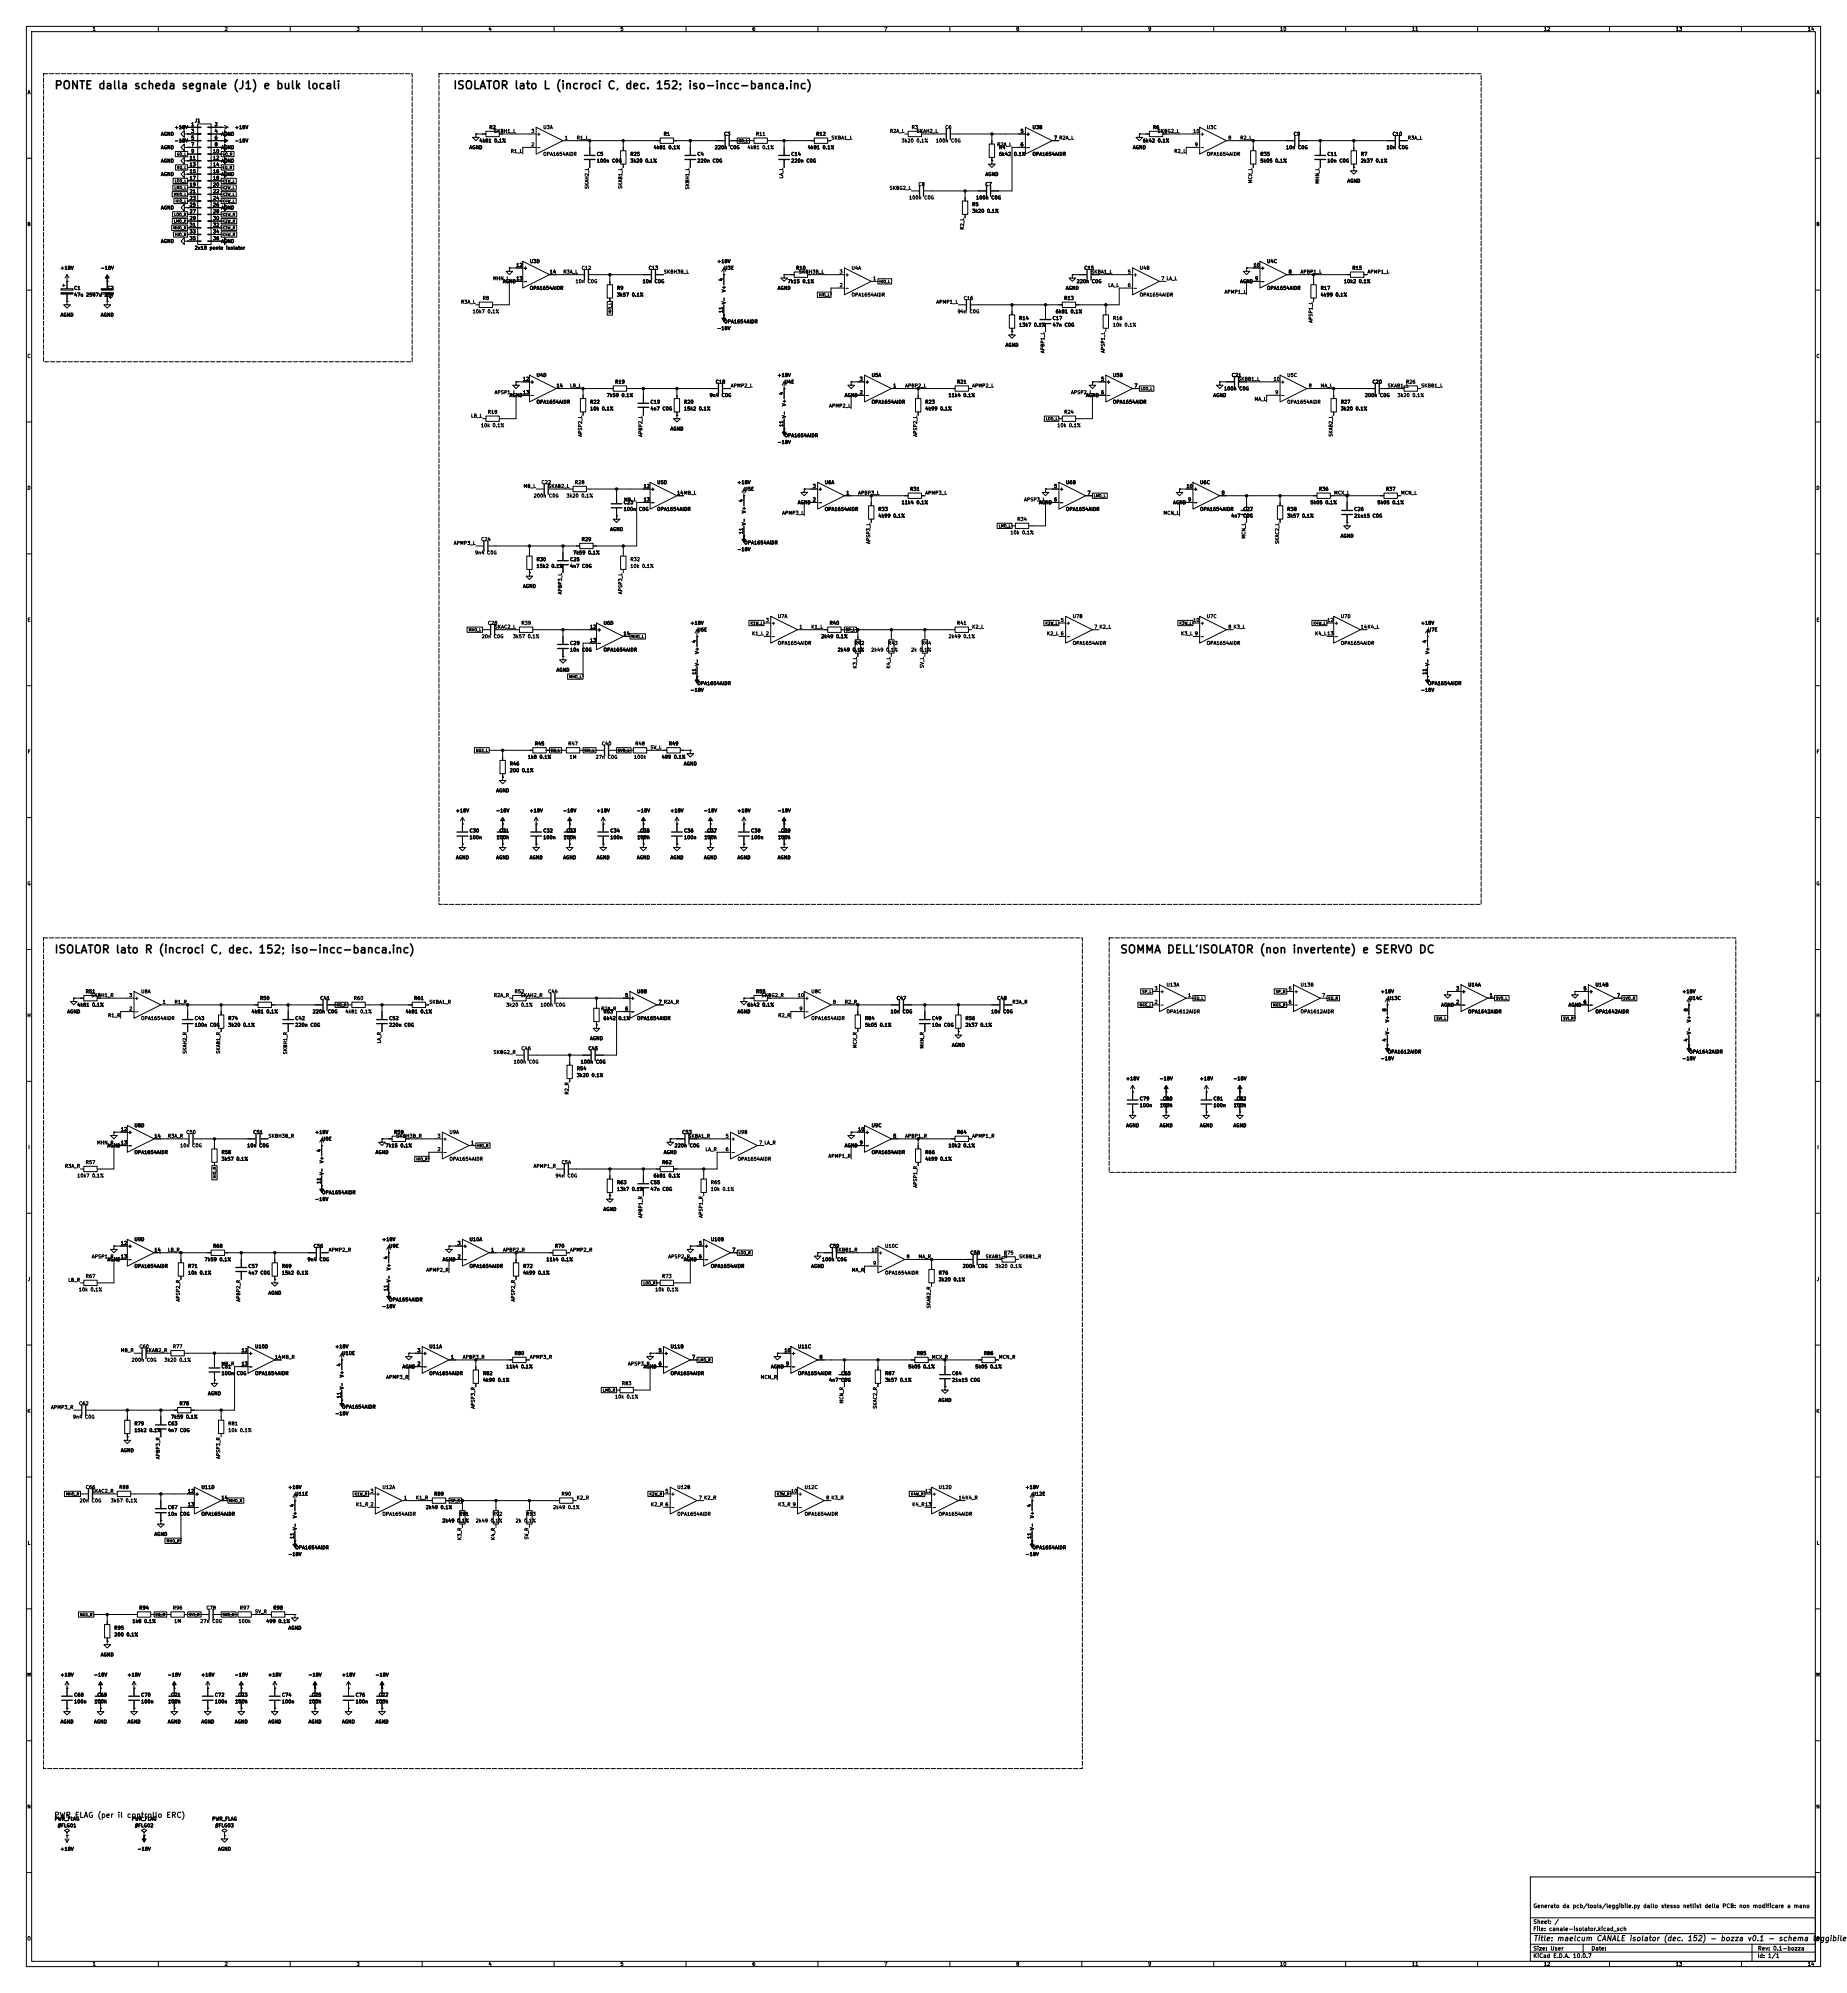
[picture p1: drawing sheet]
<svg xmlns="http://www.w3.org/2000/svg" width="700mm" height="756mm" viewBox="0 0 700 756" stroke-linecap="round" stroke-linejoin="round" font-family="sans-serif">
<defs><g id="words">
<g font-size="3">
<text x="20.4" y="34.5">PONTE dalla scheda segnale (J1) e bulk locali</text>
<text x="171.5" y="34.5">ISOLATOR lato L (incroci C, dec. 152; iso-incc-banca.inc)</text>
<text x="20.4" y="362.2">ISOLATOR lato R (incroci C, dec. 152; iso-incc-banca.inc)</text>
<text x="424.3" y="362.2">SOMMA DELL'ISOLATOR (non invertente) e SERVO DC</text>
</g>
<g font-size="2">
<text x="20.4" y="689.7">PWR_FLAG (per il controllo ERC)</text>
<text x="581" y="736.5">Title: maelcum CANALE isolator (dec. 152) - bozza v0.1 - schema leggibile</text>
</g>
<g font-size="1.5">
<text x="581" y="723.8">Generato da pcb/tools/leggibile.py dallo stesso netlist della PCB: non modificare a mano</text>
<text x="581" y="729.8">Sheet: /</text>
<text x="581" y="732.5">File: canale-isolator.kicad_sch</text>
<text x="581" y="742.7">KiCad E.D.A. 10.0.7</text>
<text x="581" y="739.9">Size: User</text>
<text x="603" y="739.9">Date:</text>
<text x="666" y="742.7">Id: 1/1</text>
<text x="666" y="739.9">Rev: 0.1-bozza</text>
</g>
<g font-size="1.3">
<text x="35" y="12">1</text>
<text x="85" y="12">2</text>
<text x="135" y="12">3</text>
<text x="185" y="12">4</text>
<text x="235" y="12">5</text>
<text x="285" y="12">6</text>
<text x="335" y="12">7</text>
<text x="385" y="12">8</text>
<text x="435" y="12">9</text>
<text x="485" y="12">10</text>
<text x="535" y="12">11</text>
<text x="585" y="12">12</text>
<text x="635" y="12">13</text>
<text x="685" y="12">14</text>
<text x="10.3" y="36">A</text>
<text x="688.3" y="36">A</text>
<text x="73.6" y="46.7">J1</text>
<text x="60.8" y="51.8">AGND</text>
<text x="66" y="49.2">+18V</text>
<text x="72.3" y="48.1">1</text>
<text x="72.3" y="50.7">3</text>
<text x="72.3" y="53.2">5</text>
<text x="81.2" y="48.1">2</text>
<text x="81.2" y="50.7">4</text>
<text x="81.2" y="53.2">6</text>
<text x="83.7" y="51.8">AGND</text>
<text x="88.9" y="49.2">+18V</text>
<text x="185.3" y="49.2">R2</text>
<text x="187.1" y="50.7">SKBH1_L</text>
<text x="201.2" y="50.7">3</text>
<text x="203.3" y="51.8">+</text>
<text x="205.7" y="49.2">U3A</text>
<text x="213.9" y="53.2">1</text>
<text x="218.4" y="53.2">R1_L</text>
<text x="251.4" y="51.8">R1</text>
<text x="274.2" y="51.8">C3</text>
<text x="286.3" y="51.8">R11</text>
<text x="309.2" y="51.8">R12</text>
<text x="314.9" y="53.2">SKBA1_L</text>
<text x="337.1" y="50.7">R2A_L</text>
<text x="345.3" y="49.2">R3</text>
<text x="347.3" y="50.7">SKAH2_L</text>
<text x="358" y="49.2">C6</text>
<text x="386.6" y="50.7">5</text>
<text x="388.7" y="51.8">+</text>
<text x="391.1" y="49.2">U3B</text>
<text x="399.3" y="53.2">7 R2A_L</text>
<text x="399.3" y="53.2">7</text>
<text x="436.8" y="49.2">R6</text>
<text x="438.6" y="50.7">SKBG2_L</text>
<text x="452.1" y="50.7">10</text>
<text x="454.8" y="51.8">+</text>
<text x="457.2" y="49.2">U3C</text>
<text x="465.4" y="53.2">8</text>
<text x="469.9" y="53.2">R2_L</text>
<text x="490.1" y="51.8">C9</text>
<text x="527.6" y="51.8">C10</text>
<text x="533.4" y="53.2">R3A_L</text>
<text x="60.8" y="56.8">AGND</text>
<text x="66" y="54.3">-18V</text>
<text x="72.3" y="55.7">7</text>
<text x="72.3" y="58.3">9</text>
<text x="80.6" y="58.3">10</text>
<text x="81.2" y="55.7">8</text>
<text x="83.7" y="56.8">AGND</text>
<text x="88.9" y="54.3">-18V</text>
<text x="177.7" y="56.8">AGND</text>
<text x="181.5" y="54.3">4k81 0.1%</text>
<text x="193.4" y="58.3">R1_L</text>
<text x="201.2" y="55.7">2</text>
<text x="203.3" y="56.8">-</text>
<text x="205.7" y="59.4">OPA1654AIDR</text>
<text x="226" y="59.4">C5</text>
<text x="238.7" y="59.4">R25</text>
<text x="247.6" y="56.8">4k81 0.1%</text>
<text x="264.1" y="59.4">C4</text>
<text x="270.7" y="56.8">220n C0G</text>
<text x="283.1" y="56.8">4k81 0.1%</text>
<text x="299.7" y="59.4">C14</text>
<text x="306" y="56.8">4k81 0.1%</text>
<text x="341.5" y="54.3">3k20 0.1%</text>
<text x="354.5" y="54.3">100n C0G</text>
<text x="377.7" y="55.8">R2A_L</text>
<text x="378.4" y="56.8">R4</text>
<text x="378.4" y="59.4">6k42</text>
<text x="384.1" y="59.4">0.1%</text>
<text x="386.6" y="55.7">6</text>
<text x="388.7" y="56.8">-</text>
<text x="391.1" y="59.4">OPA1654AIDR</text>
<text x="429.2" y="56.8">AGND</text>
<text x="433" y="54.3">6k42 0.1%</text>
<text x="444.9" y="58.3">R2_L</text>
<text x="452.7" y="55.7">9</text>
<text x="454.8" y="56.8">-</text>
<text x="457.2" y="59.4">OPA1654AIDR</text>
<text x="477.5" y="59.4">R35</text>
<text x="487.2" y="56.8">10n C0G</text>
<text x="502.9" y="59.4">C11</text>
<text x="515.6" y="59.4">R7</text>
<text x="525.3" y="56.8">10n C0G</text>
<text x="60.8" y="61.9">AGND</text>
<text x="71.7" y="60.8">11</text>
<text x="71.7" y="63.4">13</text>
<text x="71.7" y="65.9">15</text>
<text x="80.6" y="60.8">12</text>
<text x="80.6" y="63.4">14</text>
<text x="80.6" y="65.9">16</text>
<text x="83.7" y="61.9">AGND</text>
<text x="226" y="61.9">100n C0G</text>
<text x="238.7" y="61.9">3k20 0.1%</text>
<text x="264.1" y="61.9">220n C0G</text>
<text x="299.7" y="61.9">220n C0G</text>
<text x="477.5" y="61.9">5k05 0.1%</text>
<text x="502.9" y="61.9">10n C0G</text>
<text x="515.6" y="61.9">2k37 0.1%</text>
<text x="60.8" y="67">AGND</text>
<text x="71.7" y="68.4">17</text>
<text x="71.7" y="71">19</text>
<text x="80.6" y="68.4">18</text>
<text x="80.6" y="71">20</text>
<text x="83.7" y="67">AGND</text>
<text x="223.4" y="71.8" transform="rotate(-90 223.4 71.8)">SKAH2_L</text>
<text x="236.1" y="71.8" transform="rotate(-90 236.1 71.8)">SKAB1_L</text>
<text x="297.1" y="67.8" transform="rotate(-90 297.1 67.8)">LA_L</text>
<text x="347.9" y="70.8">C8</text>
<text x="373.3" y="70.8">C7</text>
<text x="373.3" y="67">AGND</text>
<text x="474.9" y="69.7" transform="rotate(-90 474.9 69.7)">MCX_L</text>
<text x="500.3" y="69.8" transform="rotate(-90 500.3 69.8)">MHN_L</text>
<text x="510.5" y="69.5">AGND</text>
<text x="71.7" y="73.5">21</text>
<text x="71.7" y="76.1">23</text>
<text x="80.6" y="73.5">22</text>
<text x="80.6" y="76.1">24</text>
<text x="261.5" y="72" transform="rotate(-90 261.5 72)">SKBH1_L</text>
<text x="337" y="72.3">SKBG2_L</text>
<text x="344.4" y="75.9">100n C0G</text>
<text x="369.8" y="75.9">100n C0G</text>
<text x="60.8" y="79.7">AGND</text>
<text x="71.7" y="78.6">25</text>
<text x="71.7" y="81.1">27</text>
<text x="71.7" y="83.7">29</text>
<text x="80.6" y="78.6">26</text>
<text x="80.6" y="81.1">28</text>
<text x="80.6" y="83.7">30</text>
<text x="83.7" y="79.7">AGND</text>
<text x="368.3" y="78.4">R5</text>
<text x="368.3" y="81">3k20 0.1%</text>
<text x="10.2" y="86">B</text>
<text x="71.7" y="86.2">31</text>
<text x="71.7" y="88.8">33</text>
<text x="80.6" y="86.2">32</text>
<text x="80.6" y="88.8">34</text>
<text x="365.6" y="87.3" transform="rotate(-90 365.6 87.3)">R2_L</text>
<text x="688.2" y="86">B</text>
<text x="60.8" y="92.4">AGND</text>
<text x="71.7" y="91.3">35</text>
<text x="73.6" y="94.9">2x18 ponte isolator</text>
<text x="80.6" y="91.3">36</text>
<text x="83.7" y="92.4">AGND</text>
<text x="195.5" y="101.5">12</text>
<text x="200.6" y="100">U3D</text>
<text x="271.7" y="100">+18V</text>
<text x="474.9" y="101.5">10</text>
<text x="480" y="100">U4C</text>
<text x="22.7" y="102.6">+18V</text>
<text x="38" y="102.6">-18V</text>
<text x="186.7" y="106.6">MHN_L</text>
<text x="190.4" y="107.6">AGND</text>
<text x="195.5" y="106.5">13</text>
<text x="198.2" y="102.6">+</text>
<text x="198.2" y="107.6">-</text>
<text x="208.2" y="104">14</text>
<text x="213.3" y="104">R3A_L</text>
<text x="218" y="107.6">10n C0G</text>
<text x="220.3" y="102.6">C12</text>
<text x="243.4" y="107.6">10n C0G</text>
<text x="245.7" y="102.6">C13</text>
<text x="251.4" y="104">SKBH3B_L</text>
<text x="274.2" y="106.8" transform="rotate(-90 274.2 106.8)">4</text>
<text x="274.3" y="102.6">U3E</text>
<text x="298.4" y="107.6">7k15 0.1%</text>
<text x="301.6" y="102.6">R10</text>
<text x="302.6" y="104">SKBH3B_L</text>
<text x="318" y="104">3</text>
<text x="320.1" y="105.1">+</text>
<text x="322.6" y="102.6">U4A</text>
<text x="330.7" y="106.5">1</text>
<text x="407.9" y="107.6">220n C0G</text>
<text x="410.8" y="102.6">C15</text>
<text x="413.4" y="104">SKBA1_L</text>
<text x="427.3" y="104">5</text>
<text x="429.4" y="105.1">+</text>
<text x="431.8" y="102.6">U4B</text>
<text x="440" y="106.5">7 LA_L</text>
<text x="469.8" y="107.6">AGND</text>
<text x="475.5" y="106.5">9</text>
<text x="477.6" y="107.6">-</text>
<text x="477.6" y="102.6">+</text>
<text x="488.2" y="104">8</text>
<text x="492.7" y="104">APBP1_L</text>
<text x="509.2" y="107.6">10k2 0.1%</text>
<text x="512.4" y="102.6">R15</text>
<text x="518.1" y="104">APMP1_L</text>
<text x="27.9" y="110.2">C1</text>
<text x="27.9" y="112.7">47u 25V</text>
<text x="34.9" y="112.7">47u 25V</text>
<text x="40.5" y="110.2">C2</text>
<text x="182.8" y="114">R8</text>
<text x="200.6" y="110.2">OPA1654AIDR</text>
<text x="233.7" y="110.2">R9</text>
<text x="233.7" y="112.7">3k57 0.1%</text>
<text x="275.3" y="111" transform="rotate(-90 275.3 111)">V+</text>
<text x="294.6" y="110.2">AGND</text>
<text x="318" y="109.1">2</text>
<text x="320.1" y="110.2">-</text>
<text x="322.6" y="112.7">OPA1654AIDR</text>
<text x="365.1" y="114">C16</text>
<text x="403.2" y="114">R13</text>
<text x="403.8" y="110.2">AGND</text>
<text x="419.8" y="109.1">LA_L</text>
<text x="427.3" y="109.1">6</text>
<text x="429.4" y="110.2">-</text>
<text x="431.8" y="112.7">OPA1654AIDR</text>
<text x="463.9" y="111.6">APMP1_L</text>
<text x="480" y="110.2">OPA1654AIDR</text>
<text x="500.4" y="110.2">R17</text>
<text x="500.4" y="112.7">4k99 0.1%</text>
<text x="174.5" y="115.4">R3A_L</text>
<text x="179" y="119.1">10k7 0.1%</text>
<text x="274.2" y="118.8" transform="rotate(-90 274.2 118.8)">11</text>
<text x="275.3" y="115.5" transform="rotate(-90 275.3 115.5)">V-</text>
<text x="354.7" y="115.4">APMP1_L</text>
<text x="362.8" y="119.1">94n C0G</text>
<text x="400" y="119.1">6k81 0.1%</text>
<text x="22.8" y="120.3">AGND</text>
<text x="38" y="120.3">AGND</text>
<text x="271.7" y="125.4">-18V</text>
<text x="274.3" y="122.9">OPA1654AIDR</text>
<text x="386.1" y="121.6">R14</text>
<text x="386.1" y="124.2">13k7 0.1%</text>
<text x="398.8" y="121.6">C17</text>
<text x="398.8" y="124.2">47n C0G</text>
<text x="421.6" y="121.6">R16</text>
<text x="421.6" y="124.2">10k 0.1%</text>
<text x="497.7" y="122.6" transform="rotate(-90 497.7 122.6)">APSP1_L</text>
<text x="380.9" y="131.8">AGND</text>
<text x="10.2" y="136">C</text>
<text x="396.1" y="134.1" transform="rotate(-90 396.1 134.1)">APBP1_L</text>
<text x="419" y="134" transform="rotate(-90 419 134)">APSP1_L</text>
<text x="688.2" y="136">C</text>
<text x="203.2" y="143.2">U4D</text>
<text x="294.5" y="143.2">+18V</text>
<text x="330.2" y="143.2">U5A</text>
<text x="421.6" y="143.2">U5B</text>
<text x="466.7" y="143.2">C21</text>
<text x="487.7" y="143.2">U5C</text>
<text x="187.3" y="149.7">APSP1_L</text>
<text x="198.1" y="144.6">12</text>
<text x="198.1" y="149.7">13</text>
<text x="200.8" y="145.7">+</text>
<text x="210.8" y="147.2">14</text>
<text x="215.9" y="147.2">LB_L</text>
<text x="233" y="145.7">R19</text>
<text x="271.1" y="145.7">C18</text>
<text x="276.8" y="147.2">APMP2_L</text>
<text x="297" y="150" transform="rotate(-90 297 150)">4</text>
<text x="297.2" y="145.7">U4E</text>
<text x="325.7" y="149.7">2</text>
<text x="325.7" y="144.6">3</text>
<text x="327.8" y="145.7">+</text>
<text x="338.4" y="147.2">1</text>
<text x="342.9" y="147.2">APBP2_L</text>
<text x="362.5" y="145.7">R21</text>
<text x="368.3" y="147.2">APMP2_L</text>
<text x="405.7" y="149.7">APSP2_L</text>
<text x="417.1" y="144.6">5</text>
<text x="417.1" y="149.7">6</text>
<text x="419.2" y="145.7">+</text>
<text x="429.8" y="147.2">7</text>
<text x="463.8" y="148.3">100n C0G</text>
<text x="469.1" y="144.7">SKBB1_L</text>
<text x="482.5" y="144.6">10</text>
<text x="483.1" y="149.7">9</text>
<text x="485.2" y="145.7">+</text>
<text x="495.8" y="147.2">8</text>
<text x="500.4" y="147.2">MA_L</text>
<text x="520" y="145.7">C20</text>
<text x="525.8" y="147.2">SKAB1_L</text>
<text x="532.7" y="145.7">R26</text>
<text x="538.5" y="147.2">SKBB1_L</text>
<text x="193" y="150.8">AGND</text>
<text x="200.8" y="150.8">-</text>
<text x="203.2" y="153.4">OPA1654AIDR</text>
<text x="223.5" y="153.4">R22</text>
<text x="223.5" y="155.9">10k 0.1%</text>
<text x="229.8" y="150.8">7k59 0.1%</text>
<text x="246.4" y="153.4">C19</text>
<text x="246.4" y="155.9">4n7 C0G</text>
<text x="259.1" y="153.4">R20</text>
<text x="259.1" y="155.9">15k2 0.1%</text>
<text x="268.8" y="150.8">9n4 C0G</text>
<text x="298.1" y="154.1" transform="rotate(-90 298.1 154.1)">V+</text>
<text x="314.1" y="154.8">APMP2_L</text>
<text x="320" y="150.8">AGND</text>
<text x="327.8" y="150.8">-</text>
<text x="330.2" y="153.4">OPA1654AIDR</text>
<text x="350.5" y="153.4">R23</text>
<text x="350.5" y="155.9">4k99 0.1%</text>
<text x="359.3" y="150.8">11k4 0.1%</text>
<text x="411.4" y="150.8">AGND</text>
<text x="419.2" y="150.8">-</text>
<text x="421.6" y="153.4">OPA1654AIDR</text>
<text x="459.7" y="150.8">AGND</text>
<text x="475.3" y="152.3">MA_L</text>
<text x="485.2" y="150.8">-</text>
<text x="487.7" y="153.4">OPA1654AIDR</text>
<text x="508" y="153.4">R27</text>
<text x="508" y="155.9">3k20 0.1%</text>
<text x="517.1" y="150.8">200n C0G</text>
<text x="529.5" y="150.8">3k20 0.1%</text>
<text x="178.4" y="158.6">LB_L</text>
<text x="184.7" y="157.2">R18</text>
<text x="297" y="162" transform="rotate(-90 297 162)">11</text>
<text x="298.1" y="158.6" transform="rotate(-90 298.1 158.6)">V-</text>
<text x="403.2" y="157.2">R24</text>
<text x="182.1" y="162.3">10k 0.1%</text>
<text x="220.9" y="165.8" transform="rotate(-90 220.9 165.8)">APSP2_L</text>
<text x="243.7" y="165.8" transform="rotate(-90 243.7 165.8)">APBP2_L</text>
<text x="253.9" y="163.5">AGND</text>
<text x="297.2" y="166.1">OPA1654AIDR</text>
<text x="347.9" y="165.8" transform="rotate(-90 347.9 165.8)">APSP2_L</text>
<text x="400.6" y="162.3">10k 0.1%</text>
<text x="505.3" y="165.8" transform="rotate(-90 505.3 165.8)">SKAB2_L</text>
<text x="294.5" y="168.6">-18V</text>
<text x="10.2" y="186">D</text>
<text x="198.3" y="185.3">MB_L</text>
<text x="205" y="183.8">C22</text>
<text x="207.6" y="185.3">SKAB2_L</text>
<text x="217.7" y="183.8">R28</text>
<text x="243.8" y="185.3">12</text>
<text x="248.9" y="183.8">U5D</text>
<text x="279.3" y="183.8">+18V</text>
<text x="307.9" y="185.3">3</text>
<text x="312.4" y="183.8">U6A</text>
<text x="399.3" y="185.3">5</text>
<text x="403.8" y="183.8">U6B</text>
<text x="449.5" y="185.3">10</text>
<text x="454.6" y="183.8">U6C</text>
<text x="688.2" y="186">D</text>
<text x="202.1" y="188.9">200n C0G</text>
<text x="214.5" y="188.9">3k20 0.1%</text>
<text x="236.2" y="191.5">C23</text>
<text x="236.4" y="190.4">MB_L</text>
<text x="243.8" y="190.4">13</text>
<text x="246.5" y="186.4">+</text>
<text x="246.5" y="191.5">-</text>
<text x="256.5" y="187.8">14MB_L</text>
<text x="256.5" y="187.8">14</text>
<text x="281.8" y="190.6" transform="rotate(-90 281.8 190.6)">4</text>
<text x="281.9" y="186.4">U5E</text>
<text x="302.2" y="191.5">AGND</text>
<text x="307.9" y="190.4">2</text>
<text x="310" y="191.5">-</text>
<text x="310" y="186.4">+</text>
<text x="320.6" y="187.8">1</text>
<text x="325.1" y="187.8">APBP3_L</text>
<text x="341.5" y="191.5">11k4 0.1%</text>
<text x="344.7" y="186.4">R31</text>
<text x="350.5" y="187.8">APMP3_L</text>
<text x="388" y="190.4">APSP3_L</text>
<text x="393.6" y="191.5">AGND</text>
<text x="399.3" y="190.4">6</text>
<text x="401.4" y="186.4">+</text>
<text x="401.4" y="191.5">-</text>
<text x="412" y="187.8">7</text>
<text x="444.4" y="191.5">AGND</text>
<text x="450.1" y="190.4">9</text>
<text x="452.2" y="191.5">-</text>
<text x="452.2" y="186.4">+</text>
<text x="462.8" y="187.8">8</text>
<text x="496.5" y="191.5">5k05 0.1%</text>
<text x="499.7" y="186.4">R36</text>
<text x="505.4" y="187.8">MCX_L</text>
<text x="521.9" y="191.5">5k05 0.1%</text>
<text x="525.1" y="186.4">R37</text>
<text x="530.8" y="187.8">MCN_L</text>
<text x="236.2" y="194">100n</text>
<text x="241.9" y="194">C0G</text>
<text x="248.9" y="194">OPA1654AIDR</text>
<text x="282.9" y="194.8" transform="rotate(-90 282.9 194.8)">V+</text>
<text x="296.3" y="195.5">APMP3_L</text>
<text x="312.4" y="194">OPA1654AIDR</text>
<text x="332.7" y="194">R33</text>
<text x="332.7" y="196.5">4k99 0.1%</text>
<text x="385.4" y="197.8">R34</text>
<text x="403.8" y="194">OPA1654AIDR</text>
<text x="440.8" y="195.5">MCN_L</text>
<text x="454.6" y="194">OPA1654AIDR</text>
<text x="466.5" y="196.5">4n7 C0G</text>
<text x="471.1" y="194">C27</text>
<text x="487.7" y="194">R38</text>
<text x="487.7" y="196.5">3k57 0.1%</text>
<text x="513.1" y="194">C26</text>
<text x="513.1" y="196.5">21n15 C0G</text>
<text x="231.1" y="201.6">AGND</text>
<text x="281.8" y="202.6" transform="rotate(-90 281.8 202.6)">11</text>
<text x="282.9" y="199.3" transform="rotate(-90 282.9 199.3)">V-</text>
<text x="382.8" y="202.9">10k 0.1%</text>
<text x="171.8" y="206.9">APMP3_L</text>
<text x="182.2" y="205.4">C24</text>
<text x="220.3" y="205.4">R29</text>
<text x="279.3" y="209.2">-18V</text>
<text x="281.9" y="206.7">OPA1654AIDR</text>
<text x="330.1" y="206.4" transform="rotate(-90 330.1 206.4)">APSP3_L</text>
<text x="472.3" y="204.4" transform="rotate(-90 472.3 204.4)">MCN_L</text>
<text x="485" y="206.4" transform="rotate(-90 485 206.4)">SKAC2_L</text>
<text x="507.9" y="204.2">AGND</text>
<text x="179.9" y="210.5">9n4 C0G</text>
<text x="203.2" y="213.1">R30</text>
<text x="203.2" y="215.6">15k2 0.1%</text>
<text x="215.9" y="213.1">C25</text>
<text x="215.9" y="215.6">4n7 C0G</text>
<text x="217.1" y="210.5">7k59 0.1%</text>
<text x="238.7" y="213.1">R32</text>
<text x="238.7" y="215.6">10k 0.1%</text>
<text x="198.1" y="223.2">AGND</text>
<text x="213.2" y="225.5" transform="rotate(-90 213.2 225.5)">APBP3_L</text>
<text x="236.1" y="225.4" transform="rotate(-90 236.1 225.4)">APSP3_L</text>
<text x="10.3" y="236">E</text>
<text x="184.7" y="237.2">C28</text>
<text x="187.3" y="238.6">SKAC2_L</text>
<text x="197.4" y="237.2">R39</text>
<text x="223.5" y="238.6">12</text>
<text x="226.2" y="239.7">+</text>
<text x="228.6" y="237.2">U6D</text>
<text x="261.5" y="237.2">+18V</text>
<text x="264.1" y="239.7">U6E</text>
<text x="290.1" y="236.1">3</text>
<text x="292.2" y="237.2">+</text>
<text x="294.6" y="234.6">U7A</text>
<text x="302.8" y="238.6">1</text>
<text x="307.3" y="238.6">K1_L</text>
<text x="314.3" y="237.2">R40</text>
<text x="362.5" y="237.2">R41</text>
<text x="368.3" y="238.6">K2_L</text>
<text x="401.9" y="236.1">5</text>
<text x="404" y="237.2">+</text>
<text x="406.4" y="234.6">U7B</text>
<text x="414.6" y="238.6">7 K2_L</text>
<text x="452.1" y="236.1">10</text>
<text x="454.8" y="237.2">+</text>
<text x="457.2" y="234.6">U7C</text>
<text x="465.4" y="238.6">8 K3_L</text>
<text x="502.9" y="236.1">12</text>
<text x="505.6" y="237.2">+</text>
<text x="508" y="234.6">U7D</text>
<text x="515.6" y="238.6">14K4_L</text>
<text x="538.4" y="237.2">+18V</text>
<text x="541" y="239.7">U7E</text>
<text x="688.3" y="236">E</text>
<text x="182.4" y="242.3">20n C0G</text>
<text x="194.2" y="242.3">3k57 0.1%</text>
<text x="215.9" y="244.8">C29</text>
<text x="223.5" y="243.7">13</text>
<text x="226.2" y="244.8">-</text>
<text x="236.2" y="241.2">14</text>
<text x="264" y="243.9" transform="rotate(-90 264 243.9)">4</text>
<text x="284.9" y="241.2">K1_L 2</text>
<text x="292.2" y="242.3">-</text>
<text x="294.6" y="244.8">OPA1654AIDR</text>
<text x="311.1" y="242.3">2k49 0.1%</text>
<text x="323.7" y="244.8">R42</text>
<text x="336.4" y="244.8">R43</text>
<text x="349.1" y="244.8">R44</text>
<text x="359.3" y="242.3">2k49 0.1%</text>
<text x="396.6" y="241.2">K2_L 6</text>
<text x="404" y="242.3">-</text>
<text x="406.4" y="244.8">OPA1654AIDR</text>
<text x="447.4" y="241.2">K3_L 9</text>
<text x="454.8" y="242.3">-</text>
<text x="457.2" y="244.8">OPA1654AIDR</text>
<text x="498.2" y="241.2">K4_L13</text>
<text x="505.6" y="242.3">-</text>
<text x="508" y="244.8">OPA1654AIDR</text>
<text x="540.9" y="243.9" transform="rotate(-90 540.9 243.9)">4</text>
<text x="215.9" y="247.3">10n C0G</text>
<text x="228.6" y="247.3">OPA1654AIDR</text>
<text x="265.1" y="248.1" transform="rotate(-90 265.1 248.1)">V+</text>
<text x="317.3" y="247.3">2k49 0.1%</text>
<text x="330" y="247.3">2k49 0.1%</text>
<text x="345.1" y="247.3">2k 0.1%</text>
<text x="542" y="248.1" transform="rotate(-90 542 248.1)">V+</text>
<text x="210.8" y="255">AGND</text>
<text x="264" y="256" transform="rotate(-90 264 256)">11</text>
<text x="265.1" y="252.6" transform="rotate(-90 265.1 252.6)">V-</text>
<text x="325" y="253.6" transform="rotate(-90 325 253.6)">K3_L</text>
<text x="337.7" y="253.6" transform="rotate(-90 337.7 253.6)">K4_L</text>
<text x="350.4" y="253.4" transform="rotate(-90 350.4 253.4)">SV_L</text>
<text x="540.9" y="256" transform="rotate(-90 540.9 256)">11</text>
<text x="542" y="252.6" transform="rotate(-90 542 252.6)">V-</text>
<text x="261.5" y="262.6">-18V</text>
<text x="264.1" y="260">OPA1654AIDR</text>
<text x="538.4" y="262.6">-18V</text>
<text x="541" y="260">OPA1654AIDR</text>
<text x="10.3" y="286">F</text>
<text x="199.9" y="288">1k8 0.1%</text>
<text x="202.5" y="282.9">R45</text>
<text x="215.2" y="282.9">R47</text>
<text x="215.7" y="288">1M</text>
<text x="225.6" y="288">27n C0G</text>
<text x="227.9" y="282.9">C40</text>
<text x="240.1" y="288">100k</text>
<text x="240.6" y="282.9">R48</text>
<text x="246.4" y="284.4">SV_L</text>
<text x="250.6" y="288">499 0.1%</text>
<text x="253.3" y="282.9">R49</text>
<text x="688.3" y="286">F</text>
<text x="193" y="290.5">R46</text>
<text x="193" y="293.1">200 0.1%</text>
<text x="259" y="290.5">AGND</text>
<text x="187.9" y="300.7">AGND</text>
<text x="172.6" y="308.3">+18V</text>
<text x="187.8" y="308.3">-18V</text>
<text x="200.5" y="308.3">+18V</text>
<text x="213.2" y="308.3">-18V</text>
<text x="225.9" y="308.3">+18V</text>
<text x="241.2" y="308.3">-18V</text>
<text x="253.9" y="308.3">+18V</text>
<text x="266.6" y="308.3">-18V</text>
<text x="279.3" y="308.3">+18V</text>
<text x="294.5" y="308.3">-18V</text>
<text x="177.8" y="315.9">C30</text>
<text x="189.1" y="315.9">C31</text>
<text x="205.7" y="315.9">C32</text>
<text x="214.5" y="315.9">C33</text>
<text x="231.1" y="315.9">C34</text>
<text x="242.5" y="315.9">C35</text>
<text x="259.1" y="315.9">C36</text>
<text x="267.9" y="315.9">C37</text>
<text x="284.5" y="315.9">C38</text>
<text x="295.8" y="315.9">C39</text>
<text x="177.8" y="318.5">100n</text>
<text x="188" y="318.5">100n</text>
<text x="205.7" y="318.5">100n</text>
<text x="213.4" y="318.5">100n</text>
<text x="231.1" y="318.5">100n</text>
<text x="241.4" y="318.5">100n</text>
<text x="259.1" y="318.5">100n</text>
<text x="266.8" y="318.5">100n</text>
<text x="284.5" y="318.5">100n</text>
<text x="294.7" y="318.5">100n</text>
<text x="172.7" y="326.1">AGND</text>
<text x="187.9" y="326.1">AGND</text>
<text x="200.6" y="326.1">AGND</text>
<text x="213.3" y="326.1">AGND</text>
<text x="226" y="326.1">AGND</text>
<text x="241.2" y="326.1">AGND</text>
<text x="253.9" y="326.1">AGND</text>
<text x="266.6" y="326.1">AGND</text>
<text x="279.3" y="326.1">AGND</text>
<text x="294.6" y="326.1">AGND</text>
<text x="10.2" y="336">G</text>
<text x="688.2" y="336">G</text>
<text x="32.3" y="376.9">R51</text>
<text x="53.3" y="376.9">U8A</text>
<text x="194.9" y="376.9">R52</text>
<text x="207.6" y="376.9">C44</text>
<text x="241.3" y="376.9">U8B</text>
<text x="286.3" y="376.9">R55</text>
<text x="307.3" y="376.9">U8C</text>
<text x="437.4" y="375.8">3</text>
<text x="439.5" y="376.9">+</text>
<text x="441.9" y="374.3">U13A</text>
<text x="488.2" y="375.8">5</text>
<text x="490.3" y="376.9">+</text>
<text x="492.7" y="374.3">U13B</text>
<text x="523.1" y="376.9">+18V</text>
<text x="551.7" y="375.8">3</text>
<text x="553.8" y="376.9">+</text>
<text x="556.2" y="374.3">U14A</text>
<text x="600" y="375.8">5</text>
<text x="602.1" y="376.9">+</text>
<text x="604.5" y="374.3">U14B</text>
<text x="637.4" y="376.9">+18V</text>
<text x="29.1" y="382">4k81 0.1%</text>
<text x="34.4" y="378.3">SKBH1_R</text>
<text x="48.8" y="383.4">2</text>
<text x="48.8" y="378.3">3</text>
<text x="50.9" y="379.4">+</text>
<text x="61.5" y="380.9">1</text>
<text x="66" y="380.9">R1_R</text>
<text x="98.4" y="379.4">R50</text>
<text x="121.2" y="379.4">C41</text>
<text x="133.9" y="379.4">R60</text>
<text x="156.8" y="379.4">R61</text>
<text x="162.5" y="380.9">SKBA1_R</text>
<text x="187" y="378.3">R2A_R</text>
<text x="191.7" y="382">3k20 0.1%</text>
<text x="197.2" y="378.3">SKAH2_R</text>
<text x="204.7" y="382">100n C0G</text>
<text x="227.6" y="383.4">R2A_R</text>
<text x="236.8" y="378.3">5</text>
<text x="236.8" y="383.4">6</text>
<text x="238.9" y="379.4">+</text>
<text x="249.5" y="380.9">7 R2A_R</text>
<text x="249.5" y="380.9">7</text>
<text x="283.1" y="382">6k42 0.1%</text>
<text x="288.5" y="378.3">SKBG2_R</text>
<text x="302.2" y="378.3">10</text>
<text x="302.8" y="383.4">9</text>
<text x="304.9" y="379.4">+</text>
<text x="315.5" y="380.9">8</text>
<text x="320" y="380.9">R2_R</text>
<text x="339.7" y="379.4">C47</text>
<text x="377.8" y="379.4">C48</text>
<text x="383.5" y="380.9">R3A_R</text>
<text x="437.4" y="380.9">2</text>
<text x="439.5" y="382">-</text>
<text x="450.1" y="378.3">1</text>
<text x="488.2" y="380.9">6</text>
<text x="490.3" y="382">-</text>
<text x="500.9" y="378.3">7</text>
<text x="525.6" y="383.6" transform="rotate(-90 525.6 383.6)">8</text>
<text x="525.8" y="379.4">U13C</text>
<text x="546" y="382">AGND</text>
<text x="551.7" y="380.9">2</text>
<text x="553.8" y="382">-</text>
<text x="564.4" y="378.3">1</text>
<text x="594.3" y="382">AGND</text>
<text x="600" y="380.9">6</text>
<text x="602.1" y="382">-</text>
<text x="612.7" y="378.3">7</text>
<text x="639.9" y="383.6" transform="rotate(-90 639.9 383.6)">8</text>
<text x="640.1" y="379.4">U14C</text>
<text x="10.2" y="386">H</text>
<text x="25.3" y="384.5">AGND</text>
<text x="40.8" y="386">R1_R</text>
<text x="50.9" y="384.5">-</text>
<text x="53.3" y="387">OPA1654AIDR</text>
<text x="73.6" y="387">C43</text>
<text x="73.6" y="389.6">100n C0G</text>
<text x="86.3" y="387">R74</text>
<text x="86.3" y="389.6">3k20 0.1%</text>
<text x="95.2" y="384.5">4k81 0.1%</text>
<text x="111.7" y="387">C42</text>
<text x="111.7" y="389.6">220n C0G</text>
<text x="118.3" y="384.5">220n C0G</text>
<text x="130.7" y="384.5">4k81 0.1%</text>
<text x="147.3" y="387">C52</text>
<text x="147.3" y="389.6">220n C0G</text>
<text x="153.6" y="384.5">4k81 0.1%</text>
<text x="228.6" y="384.5">R53</text>
<text x="228.6" y="387">6k42</text>
<text x="234.2" y="387">0.1%</text>
<text x="238.9" y="384.5">-</text>
<text x="241.3" y="387">OPA1654AIDR</text>
<text x="279.3" y="384.5">AGND</text>
<text x="294.8" y="386">R2_R</text>
<text x="304.9" y="384.5">-</text>
<text x="307.3" y="387">OPA1654AIDR</text>
<text x="327.6" y="387">R84</text>
<text x="327.6" y="389.6">5k05 0.1%</text>
<text x="337.4" y="384.5">10n C0G</text>
<text x="353" y="387">C49</text>
<text x="353" y="389.6">10n C0G</text>
<text x="365.7" y="387">R56</text>
<text x="365.7" y="389.6">2k37 0.1%</text>
<text x="375.5" y="384.5">10n C0G</text>
<text x="441.9" y="384.5">OPA1612AIDR</text>
<text x="492.7" y="384.5">OPA1612AIDR</text>
<text x="526.7" y="387.8" transform="rotate(-90 526.7 387.8)">V+</text>
<text x="556.2" y="384.5">OPA1642AIDR</text>
<text x="604.5" y="384.5">OPA1642AIDR</text>
<text x="641" y="387.8" transform="rotate(-90 641 387.8)">V+</text>
<text x="688.2" y="386">H</text>
<text x="144.7" y="395.7" transform="rotate(-90 144.7 395.7)">LA_R</text>
<text x="223.5" y="394.7">AGND</text>
<text x="525.6" y="395.1" transform="rotate(-90 525.6 395.1)">4</text>
<text x="526.7" y="392.3" transform="rotate(-90 526.7 392.3)">V-</text>
<text x="639.9" y="395.1" transform="rotate(-90 639.9 395.1)">4</text>
<text x="641" y="392.3" transform="rotate(-90 641 392.3)">V-</text>
<text x="71" y="399.7" transform="rotate(-90 71 399.7)">SKAH2_R</text>
<text x="83.7" y="399.7" transform="rotate(-90 83.7 399.7)">SKAB1_R</text>
<text x="109.1" y="399.9" transform="rotate(-90 109.1 399.9)">SKBH1_R</text>
<text x="186.9" y="399.9">SKBG2_R</text>
<text x="197.4" y="398.5">C46</text>
<text x="222.8" y="398.5">C45</text>
<text x="325" y="397.6" transform="rotate(-90 325 397.6)">MCX_R</text>
<text x="350.4" y="397.7" transform="rotate(-90 350.4 397.7)">MHN_R</text>
<text x="360.6" y="397.2">AGND</text>
<text x="525.8" y="399.7">OPA1612AIDR</text>
<text x="640.1" y="399.7">OPA1642AIDR</text>
<text x="194.5" y="403.6">100n C0G</text>
<text x="218.4" y="406.1">R54</text>
<text x="219.9" y="403.6">100n C0G</text>
<text x="523.1" y="402.3">-18V</text>
<text x="637.4" y="402.3">-18V</text>
<text x="218.4" y="408.6">3k20 0.1%</text>
<text x="426.6" y="409.9">+18V</text>
<text x="439.3" y="409.9">-18V</text>
<text x="454.5" y="409.9">+18V</text>
<text x="467.2" y="409.9">-18V</text>
<text x="215.8" y="415.2" transform="rotate(-90 215.8 415.2)">R2_R</text>
<text x="431.8" y="417.5">C79</text>
<text x="440.6" y="417.5">C80</text>
<text x="459.7" y="417.5">C81</text>
<text x="468.5" y="417.5">C82</text>
<text x="431.8" y="420.1">100n</text>
<text x="439.5" y="420.1">100n</text>
<text x="459.7" y="420.1">100n</text>
<text x="467.4" y="420.1">100n</text>
<text x="45.7" y="429.1">12</text>
<text x="48.4" y="430.2">+</text>
<text x="50.8" y="427.7">U8D</text>
<text x="58.4" y="431.7">14</text>
<text x="63.5" y="431.7">R3A_R</text>
<text x="70.4" y="430.2">C50</text>
<text x="95.8" y="430.2">C51</text>
<text x="101.6" y="431.7">SKBH3B_R</text>
<text x="119.3" y="430.2">+18V</text>
<text x="149.2" y="430.2">R59</text>
<text x="150" y="431.7">SKBH3B_R</text>
<text x="165.6" y="431.7">3</text>
<text x="170.2" y="430.2">U9A</text>
<text x="258.4" y="430.2">C53</text>
<text x="260.7" y="431.7">SKBA1_R</text>
<text x="274.9" y="431.7">5</text>
<text x="279.4" y="430.2">U9B</text>
<text x="325.1" y="429.1">10</text>
<text x="327.8" y="430.2">+</text>
<text x="330.2" y="427.7">U9C</text>
<text x="338.4" y="431.7">8</text>
<text x="342.9" y="431.7">APBP1_R</text>
<text x="362.5" y="430.2">R64</text>
<text x="368.3" y="431.7">APMP1_R</text>
<text x="426.7" y="427.7">AGND</text>
<text x="439.4" y="427.7">AGND</text>
<text x="454.6" y="427.7">AGND</text>
<text x="467.3" y="427.7">AGND</text>
<text x="10.6" y="436">I</text>
<text x="36.6" y="434.2">MHN_R</text>
<text x="40.6" y="435.3">AGND</text>
<text x="45.7" y="434.2">13</text>
<text x="48.4" y="435.3">-</text>
<text x="50.8" y="437.8">OPA1654AIDR</text>
<text x="68.1" y="435.3">10n C0G</text>
<text x="83.8" y="437.8">R58</text>
<text x="93.5" y="435.3">10n C0G</text>
<text x="121.8" y="437" transform="rotate(-90 121.8 437)">4</text>
<text x="121.9" y="432.8">U8E</text>
<text x="142.2" y="437.8">AGND</text>
<text x="146" y="435.3">7k15 0.1%</text>
<text x="165.6" y="436.7">2</text>
<text x="167.7" y="437.8">-</text>
<text x="167.7" y="432.8">+</text>
<text x="178.3" y="434.2">1</text>
<text x="251.4" y="437.8">AGND</text>
<text x="255.5" y="435.3">220n C0G</text>
<text x="267.2" y="436.8">LA_R</text>
<text x="274.9" y="436.7">6</text>
<text x="277" y="432.8">+</text>
<text x="277" y="437.8">-</text>
<text x="287.6" y="434.2">7 LA_R</text>
<text x="320" y="435.3">AGND</text>
<text x="325.7" y="434.2">9</text>
<text x="327.8" y="435.3">-</text>
<text x="330.2" y="437.8">OPA1654AIDR</text>
<text x="350.5" y="437.8">R66</text>
<text x="359.3" y="435.3">10k2 0.1%</text>
<text x="688.6" y="436">I</text>
<text x="24.4" y="443.1">R3A_R</text>
<text x="32.3" y="441.7">R57</text>
<text x="83.8" y="440.4">3k57 0.1%</text>
<text x="122.9" y="441.2" transform="rotate(-90 122.9 441.2)">V+</text>
<text x="170.2" y="440.4">OPA1654AIDR</text>
<text x="202.1" y="443.1">APMP1_R</text>
<text x="212.7" y="441.7">C54</text>
<text x="250.8" y="441.7">R62</text>
<text x="279.4" y="440.4">OPA1654AIDR</text>
<text x="313.8" y="439.3">APMP1_R</text>
<text x="350.5" y="440.4">4k99 0.1%</text>
<text x="29.1" y="446.7">10k7 0.1%</text>
<text x="121.8" y="449" transform="rotate(-90 121.8 449)">11</text>
<text x="122.9" y="445.7" transform="rotate(-90 122.9 445.7)">V-</text>
<text x="210.4" y="446.7">94n C0G</text>
<text x="233.7" y="449.3">R63</text>
<text x="246.4" y="449.3">C55</text>
<text x="247.6" y="446.7">6k81 0.1%</text>
<text x="269.2" y="449.3">R65</text>
<text x="119.3" y="455.6">-18V</text>
<text x="121.9" y="453.1">OPA1654AIDR</text>
<text x="233.7" y="451.8">13k7 0.1%</text>
<text x="246.4" y="451.8">47n C0G</text>
<text x="269.2" y="451.8">10k 0.1%</text>
<text x="347.9" y="450.5" transform="rotate(-90 347.9 450.5)">APSP1_R</text>
<text x="228.5" y="459.4">AGND</text>
<text x="243.7" y="462" transform="rotate(-90 243.7 462)">APBP1_R</text>
<text x="266.6" y="461.9" transform="rotate(-90 266.6 461.9)">APSP1_R</text>
<text x="45.7" y="472.3">12</text>
<text x="48.4" y="473.4">+</text>
<text x="50.8" y="470.9">U9D</text>
<text x="80.6" y="473.4">R68</text>
<text x="118.7" y="473.4">C56</text>
<text x="144.7" y="470.9">+18V</text>
<text x="147.3" y="473.4">U9E</text>
<text x="173.3" y="472.3">3</text>
<text x="175.4" y="473.4">+</text>
<text x="177.8" y="470.9">U10A</text>
<text x="210.1" y="473.4">R70</text>
<text x="264.7" y="472.3">5</text>
<text x="266.8" y="473.4">+</text>
<text x="269.2" y="470.9">U10B</text>
<text x="314.3" y="473.4">C59</text>
<text x="335.3" y="473.4">U10C</text>
<text x="34.7" y="477.4">APSP1_R</text>
<text x="40.6" y="478.5">AGND</text>
<text x="45.7" y="477.4">13</text>
<text x="48.4" y="478.5">-</text>
<text x="58.4" y="474.8">14</text>
<text x="63.5" y="474.9">LB_R</text>
<text x="77.4" y="478.5">7k59 0.1%</text>
<text x="116.4" y="478.5">9n4 C0G</text>
<text x="124.4" y="474.9">APMP2_R</text>
<text x="147.2" y="477.6" transform="rotate(-90 147.2 477.6)">4</text>
<text x="167.6" y="478.5">AGND</text>
<text x="173.3" y="477.4">2</text>
<text x="175.4" y="478.5">-</text>
<text x="186" y="474.8">1</text>
<text x="190.5" y="474.9">APBP2_R</text>
<text x="206.9" y="478.5">11k4 0.1%</text>
<text x="215.9" y="474.9">APMP2_R</text>
<text x="253.1" y="477.4">APSP2_R</text>
<text x="259" y="478.5">AGND</text>
<text x="264.7" y="477.4">6</text>
<text x="266.8" y="478.5">-</text>
<text x="277.4" y="474.8">7</text>
<text x="311.4" y="478.5">100n C0G</text>
<text x="316.4" y="474.9">SKBB1_R</text>
<text x="330.1" y="474.8">10</text>
<text x="330.7" y="479.9">9</text>
<text x="332.8" y="475.9">+</text>
<text x="343.4" y="477.4">8</text>
<text x="348" y="477.4">MA_R</text>
<text x="367.6" y="475.9">C58</text>
<text x="373.4" y="477.4">SKAB1_R</text>
<text x="380.3" y="475.9">R75</text>
<text x="386.1" y="477.4">SKBB1_R</text>
<text x="10.4" y="486">J</text>
<text x="32.3" y="484.8">R67</text>
<text x="50.8" y="481">OPA1654AIDR</text>
<text x="71.1" y="481">R71</text>
<text x="71.1" y="483.6">10k 0.1%</text>
<text x="94" y="481">C57</text>
<text x="94" y="483.6">4n7 C0G</text>
<text x="106.7" y="481">R69</text>
<text x="106.7" y="483.6">15k2 0.1%</text>
<text x="148.3" y="481.8" transform="rotate(-90 148.3 481.8)">V+</text>
<text x="161.4" y="482.5">APMP2_R</text>
<text x="177.8" y="481">OPA1654AIDR</text>
<text x="198.1" y="481">R72</text>
<text x="198.1" y="483.6">4k99 0.1%</text>
<text x="250.8" y="484.8">R73</text>
<text x="269.2" y="481">OPA1654AIDR</text>
<text x="307.3" y="481">AGND</text>
<text x="322.7" y="482.5">MA_R</text>
<text x="332.8" y="481">-</text>
<text x="335.3" y="483.6">OPA1654AIDR</text>
<text x="355.6" y="483.6">R76</text>
<text x="364.7" y="481">200n C0G</text>
<text x="377.1" y="481">3k20 0.1%</text>
<text x="688.4" y="486">J</text>
<text x="25.7" y="486.3">LB_R</text>
<text x="29.7" y="489.9">10k 0.1%</text>
<text x="101.5" y="491.2">AGND</text>
<text x="147.2" y="489.7" transform="rotate(-90 147.2 489.7)">11</text>
<text x="148.3" y="486.3" transform="rotate(-90 148.3 486.3)">V-</text>
<text x="248.2" y="489.9">10k 0.1%</text>
<text x="355.6" y="486.1">3k20 0.1%</text>
<text x="68.5" y="493.7" transform="rotate(-90 68.5 493.7)">APSP2_R</text>
<text x="91.3" y="493.7" transform="rotate(-90 91.3 493.7)">APBP2_R</text>
<text x="144.7" y="496.3">-18V</text>
<text x="147.3" y="493.7">OPA1654AIDR</text>
<text x="195.5" y="493.7" transform="rotate(-90 195.5 493.7)">APSP2_R</text>
<text x="352.9" y="496.2" transform="rotate(-90 352.9 496.2)">SKAB2_R</text>
<text x="45.6" y="513">MB_R</text>
<text x="52.6" y="511.5">C60</text>
<text x="55" y="513">SKAB2_R</text>
<text x="65.3" y="511.5">R77</text>
<text x="91.4" y="512.9">12</text>
<text x="94.1" y="514">+</text>
<text x="96.5" y="511.5">U10D</text>
<text x="104.1" y="515.5">14MB_R</text>
<text x="104.1" y="515.5">14</text>
<text x="126.9" y="511.5">+18V</text>
<text x="129.5" y="514">U10E</text>
<text x="158" y="512.9">3</text>
<text x="160.1" y="514">+</text>
<text x="162.5" y="511.5">U11A</text>
<text x="170.7" y="515.5">1</text>
<text x="175.2" y="515.5">APBP3_R</text>
<text x="194.9" y="514">R80</text>
<text x="200.6" y="515.5">APMP3_R</text>
<text x="249.5" y="512.9">5</text>
<text x="251.6" y="514">+</text>
<text x="254" y="511.5">U11B</text>
<text x="262.2" y="515.5">7</text>
<text x="297.1" y="512.9">10</text>
<text x="299.8" y="514">+</text>
<text x="302.2" y="511.5">U11C</text>
<text x="310.4" y="515.5">8</text>
<text x="347.3" y="514">R85</text>
<text x="353" y="515.5">MCX_R</text>
<text x="372.7" y="514">R86</text>
<text x="378.4" y="515.5">MCN_R</text>
<text x="49.7" y="516.6">200n C0G</text>
<text x="62.1" y="516.6">3k20 0.1%</text>
<text x="83.7" y="518">MB_R</text>
<text x="83.8" y="519.1">C61</text>
<text x="83.8" y="521.7">100n</text>
<text x="89.5" y="521.7">C0G</text>
<text x="91.4" y="518">13</text>
<text x="94.1" y="519.1">-</text>
<text x="96.5" y="521.7">OPA1654AIDR</text>
<text x="129.4" y="518.3" transform="rotate(-90 129.4 518.3)">4</text>
<text x="152.3" y="519.1">AGND</text>
<text x="158" y="518">2</text>
<text x="160.1" y="519.1">-</text>
<text x="162.5" y="521.7">OPA1654AIDR</text>
<text x="182.9" y="521.7">R82</text>
<text x="191.7" y="519.1">11k4 0.1%</text>
<text x="237.9" y="518">APSP3_R</text>
<text x="243.8" y="519.1">AGND</text>
<text x="249.5" y="518">6</text>
<text x="251.6" y="519.1">-</text>
<text x="254" y="521.7">OPA1654AIDR</text>
<text x="292" y="519.1">AGND</text>
<text x="297.7" y="518">9</text>
<text x="299.8" y="519.1">-</text>
<text x="302.2" y="521.7">OPA1654AIDR</text>
<text x="318.7" y="521.7">C65</text>
<text x="335.3" y="521.7">R87</text>
<text x="344.1" y="519.1">5k05 0.1%</text>
<text x="360.7" y="521.7">C64</text>
<text x="369.5" y="519.1">5k05 0.1%</text>
<text x="130.5" y="526.9" transform="rotate(-90 130.5 526.9)">V-</text>
<text x="130.5" y="522.4" transform="rotate(-90 130.5 522.4)">V+</text>
<text x="146.2" y="523.1">APMP3_R</text>
<text x="182.9" y="524.2">4k99 0.1%</text>
<text x="235.5" y="525.5">R83</text>
<text x="288.1" y="523.1">MCN_R</text>
<text x="314.1" y="524.2">4n7 C0G</text>
<text x="335.3" y="524.2">3k57 0.1%</text>
<text x="360.7" y="524.2">21n15 C0G</text>
<text x="29.8" y="533.1">C62</text>
<text x="67.9" y="533.1">R78</text>
<text x="78.7" y="529.3">AGND</text>
<text x="129.4" y="530.3" transform="rotate(-90 129.4 530.3)">11</text>
<text x="232.9" y="530.6">10k 0.1%</text>
<text x="319.9" y="532.3" transform="rotate(-90 319.9 532.3)">MCN_R</text>
<text x="355.5" y="531.8">AGND</text>
<text x="10.2" y="536">K</text>
<text x="19.2" y="534.5">APMP3_R</text>
<text x="27.5" y="538.2">9n4 C0G</text>
<text x="64.7" y="538.2">7k59 0.1%</text>
<text x="126.9" y="536.9">-18V</text>
<text x="129.5" y="534.4">OPA1654AIDR</text>
<text x="180.2" y="534.3" transform="rotate(-90 180.2 534.3)">APSP3_R</text>
<text x="332.6" y="534.3" transform="rotate(-90 332.6 534.3)">SKAC2_R</text>
<text x="688.2" y="536">K</text>
<text x="50.8" y="540.7">R79</text>
<text x="50.8" y="543.3">15k2 0.1%</text>
<text x="63.5" y="540.7">C63</text>
<text x="63.5" y="543.3">4n7 C0G</text>
<text x="86.3" y="540.7">R81</text>
<text x="86.3" y="543.3">10k 0.1%</text>
<text x="45.7" y="550.9">AGND</text>
<text x="60.8" y="553.4" transform="rotate(-90 60.8 553.4)">APBP3_R</text>
<text x="83.7" y="553.3" transform="rotate(-90 83.7 553.3)">APSP3_R</text>
<text x="30" y="569.9">20n C0G</text>
<text x="32.3" y="564.8">C66</text>
<text x="34.7" y="566.3">SKAC2_R</text>
<text x="41.8" y="569.9">3k57 0.1%</text>
<text x="45" y="564.8">R88</text>
<text x="71.1" y="566.3">12</text>
<text x="73.8" y="567.4">+</text>
<text x="76.2" y="564.8">U11D</text>
<text x="83.8" y="568.8">14</text>
<text x="109.1" y="564.8">+18V</text>
<text x="111.7" y="567.4">U11E</text>
<text x="140.2" y="566.3">3</text>
<text x="142.3" y="567.4">+</text>
<text x="144.8" y="564.8">U12A</text>
<text x="152.9" y="568.8">1</text>
<text x="157.5" y="568.8">K1_R</text>
<text x="164.4" y="567.4">R89</text>
<text x="212.7" y="567.4">R90</text>
<text x="218.4" y="568.8">K2_R</text>
<text x="252" y="566.3">5</text>
<text x="254.1" y="567.4">+</text>
<text x="256.5" y="564.8">U12B</text>
<text x="264.7" y="568.8">7 K2_R</text>
<text x="299.7" y="566.3">10</text>
<text x="302.4" y="567.4">+</text>
<text x="304.8" y="564.8">U12C</text>
<text x="313" y="568.8">8 K3_R</text>
<text x="350.5" y="566.3">12</text>
<text x="353.2" y="567.4">+</text>
<text x="355.6" y="564.8">U12D</text>
<text x="363.2" y="568.8">14K4_R</text>
<text x="388.5" y="564.8">+18V</text>
<text x="391.1" y="567.4">U12E</text>
<text x="63.5" y="572.5">C67</text>
<text x="63.5" y="575">10n C0G</text>
<text x="71.1" y="571.4">13</text>
<text x="73.8" y="572.5">-</text>
<text x="76.2" y="575">OPA1654AIDR</text>
<text x="111.6" y="571.6" transform="rotate(-90 111.6 571.6)">4</text>
<text x="112.7" y="575.8" transform="rotate(-90 112.7 575.8)">V+</text>
<text x="134.8" y="571.4">K1_R 2</text>
<text x="142.3" y="572.5">-</text>
<text x="144.8" y="575">OPA1654AIDR</text>
<text x="161.2" y="572.5">2k49 0.1%</text>
<text x="173.9" y="575">R91</text>
<text x="186.6" y="575">R92</text>
<text x="199.3" y="575">R93</text>
<text x="209.5" y="572.5">2k49 0.1%</text>
<text x="246.5" y="571.4">K2_R 6</text>
<text x="254.1" y="572.5">-</text>
<text x="256.5" y="575">OPA1654AIDR</text>
<text x="294.8" y="571.4">K3_R 9</text>
<text x="302.4" y="572.5">-</text>
<text x="304.8" y="575">OPA1654AIDR</text>
<text x="345.6" y="571.4">K4_R13</text>
<text x="353.2" y="572.5">-</text>
<text x="355.6" y="575">OPA1654AIDR</text>
<text x="391" y="571.6" transform="rotate(-90 391 571.6)">4</text>
<text x="392.1" y="575.8" transform="rotate(-90 392.1 575.8)">V+</text>
<text x="112.7" y="580.3" transform="rotate(-90 112.7 580.3)">V-</text>
<text x="167.5" y="577.5">2k49 0.1%</text>
<text x="180.2" y="577.5">2k49 0.1%</text>
<text x="195.3" y="577.5">2k 0.1%</text>
<text x="392.1" y="580.3" transform="rotate(-90 392.1 580.3)">V-</text>
<text x="10.3" y="586">L</text>
<text x="58.4" y="582.6">AGND</text>
<text x="111.6" y="583.6" transform="rotate(-90 111.6 583.6)">11</text>
<text x="111.7" y="587.7">OPA1654AIDR</text>
<text x="175.1" y="584.1" transform="rotate(-90 175.1 584.1)">K3_R</text>
<text x="187.8" y="584.1" transform="rotate(-90 187.8 584.1)">K4_R</text>
<text x="200.5" y="583.9" transform="rotate(-90 200.5 583.9)">SV_R</text>
<text x="391" y="583.6" transform="rotate(-90 391 583.6)">11</text>
<text x="391.1" y="587.7">OPA1654AIDR</text>
<text x="688.3" y="586">L</text>
<text x="109.1" y="590.2">-18V</text>
<text x="388.5" y="590.2">-18V</text>
<text x="52.6" y="610.6">R94</text>
<text x="65.3" y="610.6">R96</text>
<text x="78" y="610.6">C78</text>
<text x="90.7" y="610.6">R97</text>
<text x="103.4" y="610.6">R98</text>
<text x="50" y="615.6">1k8 0.1%</text>
<text x="65.9" y="615.6">1M</text>
<text x="75.7" y="615.6">27n C0G</text>
<text x="90.3" y="615.6">100k</text>
<text x="96.5" y="612">SV_R</text>
<text x="100.7" y="615.6">499 0.1%</text>
<text x="43.2" y="618.2">R95</text>
<text x="43.2" y="620.7">200 0.1%</text>
<text x="109.2" y="618.2">AGND</text>
<text x="38" y="628.3">AGND</text>
<text x="10.1" y="636">M</text>
<text x="22.7" y="636">+18V</text>
<text x="35.4" y="636">-18V</text>
<text x="48.1" y="636">+18V</text>
<text x="63.4" y="636">-18V</text>
<text x="76.1" y="636">+18V</text>
<text x="88.8" y="636">-18V</text>
<text x="101.5" y="636">+18V</text>
<text x="116.7" y="636">-18V</text>
<text x="129.4" y="636">+18V</text>
<text x="142.1" y="636">-18V</text>
<text x="688.1" y="636">M</text>
<text x="27.9" y="643.6">C68</text>
<text x="27.9" y="646.1">100n</text>
<text x="35.6" y="646.1">100n</text>
<text x="36.7" y="643.6">C69</text>
<text x="53.3" y="643.6">C70</text>
<text x="53.3" y="646.1">100n</text>
<text x="63.6" y="646.1">100n</text>
<text x="64.7" y="643.6">C71</text>
<text x="81.3" y="643.6">C72</text>
<text x="81.3" y="646.1">100n</text>
<text x="89" y="646.1">100n</text>
<text x="90.1" y="643.6">C73</text>
<text x="106.7" y="643.6">C74</text>
<text x="106.7" y="646.1">100n</text>
<text x="116.9" y="646.1">100n</text>
<text x="118" y="643.6">C75</text>
<text x="134.6" y="643.6">C76</text>
<text x="134.6" y="646.1">100n</text>
<text x="142.3" y="646.1">100n</text>
<text x="143.4" y="643.6">C77</text>
<text x="22.8" y="653.7">AGND</text>
<text x="35.5" y="653.7">AGND</text>
<text x="48.2" y="653.7">AGND</text>
<text x="63.4" y="653.7">AGND</text>
<text x="76.1" y="653.7">AGND</text>
<text x="88.8" y="653.7">AGND</text>
<text x="101.5" y="653.7">AGND</text>
<text x="116.8" y="653.7">AGND</text>
<text x="129.5" y="653.7">AGND</text>
<text x="142.2" y="653.7">AGND</text>
<text x="10.2" y="686">N</text>
<text x="688.2" y="686">N</text>
<text x="20.6" y="690.6">PWR_FLAG</text>
<text x="21.7" y="693.1">#FLG01</text>
<text x="49.8" y="690.6">PWR_FLAG</text>
<text x="50.9" y="693.1">#FLG02</text>
<text x="80.2" y="690.6">PWR_FLAG</text>
<text x="81.4" y="693.1">#FLG03</text>
<text x="22.7" y="702">+18V</text>
<text x="51.9" y="702">-18V</text>
<text x="82.5" y="702">AGND</text>
<text x="10.2" y="736">O</text>
<text x="688.2" y="736">O</text>
<text x="35" y="745.6">1</text>
<text x="85" y="745.6">2</text>
<text x="135" y="745.6">3</text>
<text x="185" y="745.6">4</text>
<text x="235" y="745.6">5</text>
<text x="285" y="745.6">6</text>
<text x="335" y="745.6">7</text>
<text x="385" y="745.6">8</text>
<text x="435" y="745.6">9</text>
<text x="485" y="745.6">10</text>
<text x="535" y="745.6">11</text>
<text x="585" y="745.6">12</text>
<text x="635" y="745.6">13</text>
<text x="685" y="745.6">14</text>
</g>
<g font-size="1">
<text x="66.9" y="59.2">GO_L</text>
<text x="84.2" y="59.2">GO_R</text>
<text x="279.8" y="54.2">GO_L</text>
<text x="67" y="64.3">EQ_L</text>
<text x="84.2" y="64.3">EQ_R</text>
<text x="66" y="71.9">LMO_L</text>
<text x="66.1" y="69.4">LOO_L</text>
<text x="84.2" y="69.4">K1W_L</text>
<text x="84.2" y="71.9">K2W_L</text>
<text x="65.7" y="74.5">MHO_L</text>
<text x="66.4" y="77">HIO_L</text>
<text x="84.2" y="77">K4W_L</text>
<text x="84.2" y="74.5">K3W_L</text>
<text x="65.9" y="82.1">LOO_R</text>
<text x="84.2" y="82.1">K1W_R</text>
<text x="65.5" y="87.2">MHO_R</text>
<text x="65.8" y="84.6">LMO_R</text>
<text x="66.2" y="89.7">HIO_R</text>
<text x="84.2" y="84.6">K2W_R</text>
<text x="84.2" y="87.2">K3W_R</text>
<text x="84.2" y="89.7">K4W_R</text>
<text x="333.1" y="107.5">HIO_L</text>
<text x="310.2" y="112.6">HIO_L</text>
<text x="232" y="119" transform="rotate(-90 232 119)">HIO_L</text>
<text x="432.2" y="148.1">LOO_L</text>
<text x="396.3" y="159.6">LOO_L</text>
<text x="414.4" y="188.8">LMO_L</text>
<text x="378.4" y="200.2">LMO_L</text>
<text x="177.5" y="239.6">MHO_L</text>
<text x="284.3" y="237">K1W_L</text>
<text x="320.4" y="239.6">SP_L</text>
<text x="396.1" y="237">K2W_L</text>
<text x="446.9" y="237">K3W_L</text>
<text x="497.7" y="237">K4W_L</text>
<text x="239.1" y="242.1">MHO_L</text>
<text x="215.6" y="257.4">MHO_L</text>
<text x="180.3" y="285.3">NGS_L</text>
<text x="208.7" y="285.3">EQ_L</text>
<text x="221.4" y="285.3">SVI_L</text>
<text x="234.1" y="285.3">SVO_L</text>
<text x="432.8" y="376.7">SP_L</text>
<text x="483.4" y="376.7">SP_R</text>
<text x="127.4" y="381.8">GO_R</text>
<text x="431.7" y="381.8">NGS_L</text>
<text x="452.5" y="379.3">EQ_L</text>
<text x="482.3" y="381.8">NGS_R</text>
<text x="503.3" y="379.3">EQ_R</text>
<text x="566.8" y="379.3">SVO_L</text>
<text x="615.1" y="379.3">SVO_R</text>
<text x="544.2" y="386.9">SVI_L</text>
<text x="592.3" y="386.9">SVI_R</text>
<text x="180.7" y="435.2">HIO_R</text>
<text x="157.7" y="440.2">HIO_R</text>
<text x="82.1" y="446.9" transform="rotate(-90 82.1 446.9)">HIO_R</text>
<text x="279.8" y="475.8">LOO_R</text>
<text x="243.7" y="487.2">LOO_R</text>
<text x="264.5" y="516.4">LMO_R</text>
<text x="228.3" y="527.9">LMO_R</text>
<text x="24.9" y="567.2">MHO_R</text>
<text x="86.7" y="569.8">MHO_R</text>
<text x="134.3" y="567.2">K1W_R</text>
<text x="170.6" y="569.8">SP_R</text>
<text x="246" y="567.2">K2W_R</text>
<text x="294.3" y="567.2">K3W_R</text>
<text x="345.1" y="567.2">K4W_R</text>
<text x="63" y="585">MHO_R</text>
<text x="30.2" y="613">NGS_R</text>
<text x="58.8" y="613">EQ_R</text>
<text x="71.5" y="613">SVI_R</text>
<text x="84.2" y="613">SVO_R</text>
</g>
</g></defs>
<g fill="none" stroke="#000" stroke-width=".38">
<path d="M10 10h680v735.7h-680zM12 12h676v731.6h-676zM60 10v2M110 10v2M160 10v2M210 10v2M260 10v2M310 10v2M360 10v2M410 10v2M460 10v2M510 10v2"/>
<path d="M560 10v2M610 10v2M660 10v2M66.5 57.4h4.6v2h-4.6zM68.6 48.3h6.3M68.6 48.3l1.2 .7M69.8 50.8v-1.3l-1.2 1.3 1.2 1.3v-1.3h1.3M69.8 55.9v-1.3l-1.2 1.3 1.2 1.3v-1.3h1.3M69.8 47.5l-1.2 .8M71.1 50.8h.1M71.1 55.9h.1M71.1 53.3h.1"/>
<path d="M71.1 48.3h.1M71.1 50.8h3.8M71.1 53.3h3.8M71.1 55.9h3.8M71.1 58.4h3.8M74.9 47h5.1v45.7h-5.1zM74.9 48.1h1.3v.3h-1.3zM74.9 50.7h1.3v.2h-1.3zM74.9 53.2h1.3v.3h-1.3zM74.9 55.8h1.3v.2h-1.3zM74.9 58.3h1.3v.2h-1.3zM78.7 48.1h1.3v.3h-1.3z"/>
<path d="M78.7 50.7h1.3v.2h-1.3zM78.7 53.2h1.3v.3h-1.3zM78.7 55.8h1.3v.2h-1.3zM78.7 58.3h1.3v.2h-1.3zM80 48.3h6.4M80 50.8h3.8M80 53.3h3.8M80 55.9h3.8M80 58.4h3.8M83.8 50.8h1.3v-1.3l1.3 1.3-1.3 1.3v-1.3M83.8 50.8h.1M83.8 55.9h1.3v-1.3l1.3 1.3-1.3 1.3v-1.3"/>
<path d="M83.8 55.9h.1M83.8 48.3h.1M83.8 53.3h.1M83.8 57.4h4.9v2h-4.9zM85.1 47.5l1.3 .8M86.4 48.3l-1.3 .7M180.3 50.8v1.3h1.3l-1.3 1.2-1.2-1.2h1.2M180.3 50.8h.1M180.3 50.8h3.8M184.1 49.8h5.1v2h-5.1zM189.2 50.8h14M203.2 48.3l10.2 5-10.2 5.1z"/>
<path d="M203.2 55.9h-5.1v2.5M213.4 53.3h36.8M223.5 53.3v5.4M235.2 57.2h2v5h-2zM236.2 53.3v3.9M250.2 52.3h5.1v2.1h-5.1zM255.3 53.3h19.3M261.6 53.3v5.4M276.6 53.3h9.1M279.4 52.3h4.7v2h-4.7zM285.7 52.3h5.1v2.1h-5.1zM290.8 53.3h17.8"/>
<path d="M297.2 53.3v5.4M308.6 52.3h5.1v2.1h-5.1zM313.7 53.3h1.3M342.9 50.8h1.3M344.2 49.8h5v2h-5zM349.2 50.8h9.2M360.4 50.8h28.2M374.9 54.6h2v5.1h-2zM375.9 50.8v3.8M375.9 59.7v1.3M388.6 48.3l10.2 5-10.2 5.1zM388.6 55.9h-5.1v16.5h-7.8"/>
<path d="M398.8 53.3h2.5M431.8 50.8v1.3h1.3l-1.3 1.2-1.3-1.2h1.3M431.8 50.8h.1M431.8 50.8h3.8M435.6 49.8h5.1v2h-5.1zM440.7 50.8h14M454.7 48.3l10.1 5-10.1 5.1zM454.7 55.9h-5.1v2.5M464.8 53.3h25.7M474 57.2h2v5h-2zM475 53.3v3.9M492.5 53.3h36.1"/>
<path d="M500.4 53.3v5.4M512.1 57.2h2v5h-2zM513.1 53.3v3.9M530.6 53.3h2.8M10 60h2M65.3 72.7h5.8v2h-5.8zM65.5 70.1h5.6v2h-5.6zM65.6 67.6h5.5v2h-5.5zM65.9 75.2h5.2v2h-5.2zM66.5 62.5h4.6v2h-4.6zM69.8 78.7v-1.2l-1.2 1.2 1.2 1.3v-1.3h1.3M69.8 61v-1.3l-1.2 1.3 1.2 1.2v-1.2h1.3"/>
<path d="M69.8 66v-1.2l-1.2 1.2 1.2 1.3v-1.3h1.3M71.1 78.7h.1M71.1 61h.1M71.1 66h.1M71.1 61h3.8M71.1 63.5h3.8M71.1 66h3.8M71.1 68.6h3.8M71.1 71.1h3.8M71.1 73.7h3.8M71.1 76.2h3.8M71.1 78.7h3.8"/>
<path d="M74.9 60.8h1.3v.3h-1.3zM74.9 63.4h1.3v.2h-1.3zM74.9 65.9h1.3v.3h-1.3zM74.9 68.5h1.3v.2h-1.3zM74.9 71h1.3v.2h-1.3zM74.9 73.5h1.3v.3h-1.3zM74.9 76.1h1.3v.2h-1.3zM74.9 78.6h1.3v.3h-1.3zM78.7 60.8h1.3v.3h-1.3zM78.7 63.4h1.3v.2h-1.3zM78.7 65.9h1.3v.3h-1.3zM78.7 68.5h1.3v.2h-1.3z"/>
<path d="M78.7 71h1.3v.2h-1.3zM78.7 73.5h1.3v.3h-1.3zM78.7 76.1h1.3v.2h-1.3zM78.7 78.6h1.3v.3h-1.3zM80 61h3.8M80 63.5h3.8M80 66h3.8M80 68.6h3.8M80 71.1h3.8M80 73.7h3.8M80 76.2h3.8M80 78.7h3.8"/>
<path d="M83.8 78.7h1.3v-1.2l1.3 1.2-1.3 1.3v-1.3M83.8 78.7h.1M83.8 66h1.3v-1.2l1.3 1.2-1.3 1.3v-1.3M83.8 66h.1M83.8 61h1.3v-1.3l1.3 1.3-1.3 1.2v-1.2M83.8 61h.1M83.8 75.2h5.7v2h-5.7zM83.8 72.7h5.7v2h-5.7zM83.8 62.5h4.8v2h-4.8zM83.8 67.6h5.7v2h-5.7zM83.8 70.1h5.7v2h-5.7zM223.5 60.7v2.8"/>
<path d="M236.2 62.2v1.3M261.6 60.7v2.8M297.2 60.7v2.8M345.4 72.4h2.8M350.3 72.4h23.3M364.7 76.2h2.1v5.1h-2.1zM365.8 72.4v3.8M375.9 61v1.2h1.3l-1.3 1.3-1.3-1.3h1.3M375.9 61h.1M475 62.2v1.3M500.4 60.7v2.8M513.1 63.5v1.3h1.2l-1.2 1.2-1.3-1.2h1.3"/>
<path d="M513.1 63.5h.1M513.1 62.2v1.3M688 60h2M65.1 85.4h6v2h-6zM65.3 82.8h5.8v2h-5.8zM65.4 80.3h5.7v2h-5.7zM65.7 87.9h5.4v2h-5.4zM69.8 91.4v-1.2l-1.2 1.2 1.2 1.3v-1.3h1.3M71.1 91.4h.1M71.1 81.3h3.8M71.1 83.8h3.8M71.1 86.4h3.8"/>
<path d="M71.1 88.9h3.8M71.1 91.4h3.8M74.9 81.2h1.3v.2h-1.3zM74.9 83.7h1.3v.2h-1.3zM74.9 86.2h1.3v.3h-1.3zM74.9 88.8h1.3v.2h-1.3zM74.9 91.3h1.3v.3h-1.3zM78.7 81.2h1.3v.2h-1.3zM78.7 83.7h1.3v.2h-1.3zM78.7 86.2h1.3v.3h-1.3zM78.7 88.8h1.3v.2h-1.3zM78.7 91.3h1.3v.3h-1.3z"/>
<path d="M80 81.3h3.8M80 83.8h3.8M80 86.4h3.8M80 88.9h3.8M80 91.4h3.8M83.8 91.4h1.3v-1.2l1.3 1.2-1.3 1.3v-1.3M83.8 91.4h.1M83.8 80.3h5.9v2h-5.9zM83.8 82.8h5.9v2h-5.9zM83.8 85.4h5.9v2h-5.9zM83.8 87.9h5.9v2h-5.9zM198.1 99.1l10.2 5-10.2 5.1z"/>
<path d="M365.8 81.3v1.3M477.5 99.1l10.2 5-10.2 5.1zM10 110h2M23.1 109.5h4.6v.5h-4.6zM23.6 108.2h1M24.1 107.7v1M25.4 114.3v1.3h1.3l-1.3 1.2-1.3-1.2h1.3M25.4 114.3h.1M25.4 106.7h.1M25.4 104.1v5.4M25.4 111.5v2.8M25.4 104.1l-.8 1.3"/>
<path d="M25.4 104.1l.8 1.3M38.4 111h4.5v.5h-4.5zM40.6 114.3v1.3h1.3l-1.3 1.2-1.2-1.2h1.2M40.6 114.3h.1M40.6 106.7h.1M40.6 106.7v2.8M40.6 111.5v2.8M41.4 112.8h1M41.9 112.3v1M180.3 115.6h1.3M181.6 114.6h5.1v2h-5.1zM193 101.6v1.3h1.3l-1.3 1.2-1.2-1.2h1.2"/>
<path d="M193 101.6h.1M193 101.6h5.1M198.1 106.7h-5.1v8.9h-6.3M208.3 104.1h12.9M223.3 104.1h23.3M230.1 108h2.1v5h-2.1zM230.1 114.3h2v5.2h-2zM231.1 104.1v3.9M231.1 113v1.3M248.7 104.1h2.8M274.3 119.4h.1M274.3 104.1h.1"/>
<path d="M274.3 101.6l-.7 1.3M274.3 101.6l.8 1.3M274.3 101.6v6.4M274.3 115.6v3.8M297.2 104.1v1.3h1.2l-1.2 1.3-1.3-1.3h1.3M297.2 104.1h.1M297.2 104.1h3.8M301 103.1h5.1v2.1h-5.1zM306.1 104.1h13.9M309.8 110.8h5.2v2h-5.2zM320 101.6l10.2 5.1-10.2 5.1zM320 109.2h-5v2.6"/>
<path d="M330.2 106.7h2.5M332.7 105.7h5.2v2h-5.2zM363.2 115.6h2.8M368 115.6h34.6M382.5 119.4h2.1v5.1h-2.1zM383.5 115.6v3.8M396.2 115.6v5.3M402.6 114.6h5.1v2h-5.1zM406.4 104.1v1.3h1.3l-1.3 1.3-1.3-1.3h1.3M406.4 104.1h.1M406.4 104.1h5.3M413.8 104.1h15.5"/>
<path d="M418.1 119.4h2v5.1h-2zM419.1 115.6v3.8M429.3 101.6l10.1 5.1-10.1 5.1zM429.3 109.2h-5.1v6.4h-16.5M439.4 106.7h2.6M472.4 101.6v1.3h1.3l-1.3 1.2-1.2-1.2h1.2M472.4 101.6h.1M472.4 101.6h5.1M477.5 106.7h-5.1v5.1M487.7 104.1h24.1M496.8 108h2.1v5h-2.1zM497.8 104.1v3.9"/>
<path d="M497.8 113v1.3M511.8 103.1h5.1v2.1h-5.1zM516.9 104.1h1.3M688 110h2M383.5 125.7v1.3h1.3l-1.3 1.3-1.2-1.3h1.2M383.5 125.7h.1M383.5 124.5v1.2M396.2 122.9v2.8M419.1 124.5v1.2M182.9 158.8h1.2M184.1 157.7h5.1v2.1h-5.1zM195.6 144.8v1.3h1.2l-1.2 1.2-1.3-1.2h1.3"/>
<path d="M195.6 144.8h.1M195.6 144.8h5.1M200.7 142.2l10.1 5.1-10.1 5.1zM200.7 149.9h-5.1v8.9h-6.4M210.8 147.3h21.6M220 151.1h2v5.1h-2zM221 147.3v3.8M221 156.2v1.3M232.4 146.3h5.1v2h-5.1zM237.5 147.3h34.5M243.8 147.3v5.4M243.8 154.7v2.8"/>
<path d="M255.5 151.1h2.1v5.1h-2.1zM256.5 157.5v1.3h1.3l-1.3 1.2-1.2-1.2h1.2M256.5 157.5h.1M256.5 147.3v3.8M256.5 156.2v1.3M274.1 147.3h2.8M297.2 147.3h.1M297.2 144.8v6.3M297.2 158.8v3.8M297.2 144.8l-.8 1.3M297.2 144.8l.7 1.3M322.6 144.8v1.3h1.2l-1.2 1.2-1.3-1.2h1.3"/>
<path d="M322.6 144.8h.1M322.6 144.8h5.1M327.7 142.2l10.1 5.1-10.1 5.1zM327.7 149.9h-5.1v5M337.8 147.3h24.1M347 151.1h2v5.1h-2zM348 147.3v3.8M348 156.2v1.3M361.9 146.3h5.1v2h-5.1zM367 147.3h1.3M395.8 157.7h5.5v2.1h-5.5zM401.3 158.8h1.3"/>
<path d="M402.6 157.7h5.1v2.1h-5.1zM414 144.8v1.3h1.3l-1.3 1.2-1.3-1.2h1.3M414 144.8h.1M414 144.8h5.1M419.1 142.2l10.2 5.1-10.2 5.1zM419.1 149.9h-5.1v8.9h-6.3M429.3 147.3h2.5M431.8 146.3h5.5v2h-5.5zM462.3 144.8v1.3h1.2l-1.2 1.2-1.3-1.2h1.3M462.3 144.8h.1M462.3 144.8h5.3M469.6 144.8h15.5"/>
<path d="M485.1 142.2l10.2 5.1-10.2 5.1zM485.1 149.9h-5v2.5M495.3 147.3h25.7M504.4 151.1h2.1v5.1h-2.1zM505.5 147.3v3.8M505.5 156.2v1.3M523 147.3h9.1M532.1 146.3h5.1v2h-5.1zM537.2 147.3h1.3M10 160h2M297.2 162.6h.1M688 160h2"/>
<path d="M203.2 185.4h2.8M208 185.4h9.2M217.2 184.4h5v2h-5zM222.2 185.4h24.2M233.7 195.6v1.3h1.2l-1.2 1.2-1.3-1.2h1.3M233.7 195.6h.1M233.7 185.4v5.4M233.7 192.8v2.8M246.4 182.9l10.1 5.1-10.1 5zM246.4 190.5h-5.1v16.5h-16.5M256.5 188h2.6M281.9 188h.1"/>
<path d="M281.9 185.4v6.4M281.9 199.4v3.8M281.9 185.4l-.7 1.3M281.9 185.4l.8 1.3M304.8 185.4v1.3h1.3l-1.3 1.3-1.3-1.3h1.3M304.8 185.4h.1M304.8 185.4h5.1M309.9 182.9l10.1 5.1-10.1 5zM309.9 190.5h-5.1v5.1M320 188h24.2M329.2 191.8h2v5.1h-2zM330.2 188v3.8"/>
<path d="M330.2 196.9v1.2M344.2 186.9h5v2.1h-5zM349.2 188h1.3M377.9 198.4h5.6v2h-5.6zM383.5 199.4h1.3M384.8 198.4h5.1v2h-5.1zM396.2 185.4v1.3h1.3l-1.3 1.3-1.2-1.3h1.2M396.2 185.4h.1M396.2 185.4h5.1M401.3 182.9l10.2 5.1-10.2 5zM401.3 190.5h-5.1v8.9h-6.3M411.5 188h2.5"/>
<path d="M414 187h5.6v2h-5.6zM447 185.4v1.3h1.3l-1.3 1.3-1.2-1.3h1.2M447 185.4h.1M447 185.4h5.1M452.1 182.9l10.2 5.1-10.2 5zM452.1 190.5h-5.1v5.1M462.3 188h36.8M472.4 188v5.3M472.4 195.3v2.8M484.1 191.8h2.1v5.1h-2.1zM485.1 188v3.8M485.1 196.9v1.2"/>
<path d="M499.1 186.9h5.1v2.1h-5.1zM504.2 188h20.3M510.5 198.1v1.3h1.3l-1.3 1.3-1.2-1.3h1.2M510.5 198.1h.1M510.5 188v5.3M510.5 195.3v2.8M524.5 186.9h5.1v2.1h-5.1zM529.6 188h1.3M10 210h2M180.3 207h2.8M185.2 207h34.5M199.6 210.8h2.1v5.1h-2.1z"/>
<path d="M200.7 217.2v1.2h1.2l-1.2 1.3-1.3-1.3h1.3M200.7 217.2h.1M200.7 207v3.8M200.7 215.9v1.3M213.4 207v5.3M213.4 214.4v2.8M219.7 206h5.1v2h-5.1zM235.2 210.8h2v5.1h-2zM236.2 207v3.8M236.2 215.9v1.3M281.9 203.2h.1M688 210h2"/>
<path d="M177 237.8h5.9v2h-5.9zM182.9 238.8h2.8M187.7 238.8h9.1M196.8 237.7h5.1v2.1h-5.1zM201.9 238.8h24.2M213.4 238.8v5.3M226.1 236.2l10.1 5.1-10.1 5.1zM264.2 238.8l-.8 1.2M264.2 238.8l.7 1.2M264.2 238.8v6.3M283.8 235.2h5.8v2h-5.8zM289.6 236.2h2.5"/>
<path d="M292.1 233.7l10.2 5.1-10.2 5zM302.3 238.8h11.4M313.7 237.7h5.1v2.1h-5.1zM318.8 238.8h43.1M320 237.8h4.6v2h-4.6zM325.1 238.8v3.8M337.8 238.8v3.8M350.5 238.8v3.8M361.9 237.7h5.1v2.1h-5.1zM367 238.8h1.3M395.6 235.2h5.7v2h-5.7zM401.3 236.2h2.6"/>
<path d="M403.9 233.7l10.1 5.1-10.1 5zM414 238.8h2.6M446.4 235.2h5.7v2h-5.7zM452.1 236.2h2.6M454.7 233.7l10.1 5.1-10.1 5zM464.8 238.8h2.6M497.2 235.2h5.7v2h-5.7zM502.9 236.2h2.6M505.5 233.7l10.1 5.1-10.1 5zM515.6 238.8h2.6M541 238.8v6.3M541 238.8l-.7 1.2"/>
<path d="M541 238.8l.8 1.2M213.4 248.9v1.3h1.2l-1.2 1.3-1.3-1.3h1.3M213.4 248.9h.1M213.4 246.1v2.8M215.1 255.5h5.9v2h-5.9zM226.1 243.8h-5.1v12.7M236.2 241.3h2.6M238.8 240.3h5.8v2h-5.8zM264.2 241.3h.1M264.2 256.5h.1M264.2 252.7v3.8M289.6 241.3h2.5"/>
<path d="M324.1 242.6h2v5.1h-2zM325.1 247.7v1.2M336.8 242.6h2v5.1h-2zM337.8 247.7v1.2M349.5 242.6h2v5.1h-2zM350.5 247.7v1.2M401.3 241.3h2.6M452.1 241.3h2.6M502.9 241.3h2.6M541 256.5h.1M541 241.3h.1M541 252.7v3.8"/>
<path d="M10 260h2M688 260h2M179.8 283.5h5.6v2h-5.6zM185.4 284.5h16.5M189.5 288.3h2v5.1h-2zM190.5 294.6v1.3h1.3l-1.3 1.3-1.3-1.3h1.3M190.5 294.6h.1M190.5 284.5v3.8M190.5 293.4v1.2M201.9 283.5h5.1v2h-5.1zM207 284.5h7.6M208.3 283.5h4.6v2h-4.6z"/>
<path d="M214.6 283.5h5.1v2h-5.1zM219.7 284.5h9.2M221 283.5h4.9v2h-4.9zM230.9 284.5h9.1M233.7 283.5h5.5v2h-5.5zM240 283.5h5.1v2h-5.1zM245.1 284.5h7.6M252.7 283.5h5.1v2h-5.1zM257.8 284.5h3.8M261.6 284.5v1.3h1.3l-1.3 1.2-1.3-1.2h1.3M261.6 284.5h.1M10 310h2"/>
<path d="M175.3 312.4h.1M175.3 309.9v5.3M175.3 317.2v2.8M175.3 309.9l-.8 1.3M175.3 309.9l.7 1.3M190.5 312.4h.1M190.5 312.4v2.8M190.5 317.2v2.8M203.2 312.4h.1M203.2 309.9v5.3M203.2 317.2v2.8M203.2 309.9l-.8 1.3"/>
<path d="M203.2 309.9l.8 1.3M215.9 312.4h.1M215.9 312.4v2.8M215.9 317.2v2.8M228.6 312.4h.1M228.6 309.9v5.3M228.6 317.2v2.8M228.6 309.9l-.8 1.3M228.6 309.9l.8 1.3M243.8 312.4h.1M243.8 312.4v2.8M243.8 317.2v2.8"/>
<path d="M256.5 312.4h.1M256.5 309.9v5.3M256.5 317.2v2.8M256.5 309.9l-.7 1.3M256.5 309.9l.8 1.3M269.2 312.4h.1M269.2 312.4v2.8M269.2 317.2v2.8M281.9 312.4h.1M281.9 309.9v5.3M281.9 317.2v2.8M281.9 309.9l-.7 1.3"/>
<path d="M281.9 309.9l.8 1.3M297.2 312.4h.1M297.2 312.4v2.8M297.2 317.2v2.8M688 310h2M175.3 320v1.3h1.2l-1.2 1.3-1.3-1.3h1.3M175.3 320h.1M190.5 320v1.3h1.3l-1.3 1.3-1.3-1.3h1.3M190.5 320h.1M203.2 320v1.3h1.3l-1.3 1.3-1.3-1.3h1.3M203.2 320h.1M215.9 320v1.3h1.3l-1.3 1.3-1.3-1.3h1.3"/>
<path d="M215.9 320h.1M228.6 320v1.3h1.3l-1.3 1.3-1.3-1.3h1.3M228.6 320h.1M243.8 320v1.3h1.3l-1.3 1.3-1.2-1.3h1.2M243.8 320h.1M256.5 320v1.3h1.3l-1.3 1.3-1.2-1.3h1.2M256.5 320h.1M269.2 320v1.3h1.3l-1.3 1.3-1.2-1.3h1.2M269.2 320h.1M281.9 320v1.3h1.3l-1.3 1.3-1.2-1.3h1.2M281.9 320h.1M297.2 320v1.3h1.2l-1.2 1.3-1.3-1.3h1.3"/>
<path d="M297.2 320h.1M10 360h2M27.9 378.5v1.2h1.3l-1.3 1.3-1.2-1.3h1.2M27.9 378.5h.1M27.9 378.5h3.8M31.7 377.4h5.1v2.1h-5.1zM36.8 378.5h14M50.8 375.9l10.2 5.1-10.2 5.1zM97.8 380h5.1v2h-5.1zM127 380h4.9v2h-4.9zM133.3 380h5.1v2h-5.1zM156.2 380h5.1v2h-5.1z"/>
<path d="M193 378.5h1.3M194.3 377.4h5.1v2.1h-5.1zM199.4 378.5h9.1M210.6 378.5h28.2M226.1 378.5v3.8M238.8 375.9l10.1 5.1-10.1 5.1zM281.9 378.5v1.2h1.3l-1.3 1.3-1.2-1.3h1.2M281.9 378.5h.1M281.9 378.5h3.8M285.7 377.4h5.1v2.1h-5.1zM290.8 378.5h14M304.8 375.9l10.2 5.1-10.2 5.1z"/>
<path d="M431.3 380h5.6v2h-5.6zM432.3 374.9h4.6v2h-4.6zM436.9 375.9h2.5M439.4 373.4l10.2 5.1-10.2 5zM449.6 378.5h2.5M452.1 377.5h4.6v2h-4.6zM481.9 380h5.8v2h-5.8zM482.9 374.9h4.8v2h-4.8zM487.7 375.9h2.5M490.2 373.4l10.2 5.1-10.2 5zM500.4 378.5h2.5M502.9 377.5h4.8v2h-4.8z"/>
<path d="M525.8 378.5v6.3M525.8 378.5l-.8 1.2M525.8 378.5l.7 1.2M548.6 375.9v1.3h1.3l-1.3 1.3-1.2-1.3h1.2M548.6 375.9h.1M548.6 375.9h5.1M553.7 373.4l10.2 5.1-10.2 5zM563.9 378.5h2.5M566.4 377.5h5.5v2h-5.5zM596.9 375.9v1.3h1.3l-1.3 1.3-1.3-1.3h1.3M596.9 375.9h.1M596.9 375.9h5.1"/>
<path d="M602 373.4l10.1 5.1-10.1 5zM612.1 378.5h2.6M614.7 377.5h5.6v2h-5.6zM640.1 378.5l-.8 1.2M640.1 378.5l.7 1.2M640.1 378.5v6.3M688 360h2M50.8 383.5h-5.1v2.6M61 381h36.8M71.1 381v5.3M71.1 388.4v2.8M82.8 384.8h2v5.1h-2z"/>
<path d="M83.8 381v3.8M83.8 389.9v1.3M102.9 381h19.3M109.2 381v5.3M109.2 388.4v2.8M124.2 381h9.1M138.4 381h17.8M144.8 381v5.3M144.8 388.4v2.8M161.3 381h1.3M225 382.3h2.1v5.1h-2.1zM226.1 388.6v1.3h1.2l-1.2 1.3-1.3-1.3h1.3"/>
<path d="M226.1 388.6h.1M226.1 387.4v1.2M238.8 383.5h-5.1v16.6h-7.9M248.9 381h2.6M304.8 383.5h-5.1v2.6M315 381h25.6M324.1 384.8h2v5.1h-2zM325.1 381v3.8M325.1 389.9v1.3M342.6 381h36.1M350.5 381v5.3M350.5 388.4v2.8"/>
<path d="M362.2 384.8h2v5.1h-2zM363.2 391.2v1.2h1.3l-1.3 1.3-1.3-1.3h1.3M363.2 391.2h.1M363.2 381v3.8M363.2 389.9v1.3M380.7 381h2.8M436.9 381h2.5M487.7 381h2.5M525.8 396.2h.1M525.8 381h.1M525.8 392.4v3.8M543.7 385.1h4.9v2h-4.9z"/>
<path d="M553.7 381h-5.1v5.1M591.8 385.1h5.1v2h-5.1zM602 381h-5.1v5.1M640.1 381h.1M640.1 396.2h.1M640.1 392.4v3.8M10 410h2M195.6 400.1h2.8M200.4 400.1h23.4M214.9 403.9h2v5h-2zM215.9 400.1v3.8M215.9 408.9v1.3"/>
<path d="M429.3 414h.1M429.3 411.5v5.3M429.3 418.8v2.8M429.3 411.5l-.8 1.3M429.3 411.5l.7 1.3M442 414h.1M442 414v2.8M442 418.8v2.8M457.2 414h.1M457.2 411.5v5.3M457.2 418.8v2.8M457.2 411.5l-.8 1.3"/>
<path d="M457.2 411.5l.8 1.3M469.9 414h.1M469.9 414v2.8M469.9 418.8v2.8M688 410h2M43.2 429.3v1.2h1.2l-1.2 1.3-1.3-1.3h1.3M43.2 429.3h.1M43.2 429.3h5.1M48.3 426.7l10.1 5.1-10.1 5.1zM48.3 434.3h-5.1v8.9h-6.4M58.4 431.8h13M73.4 431.8h23.4"/>
<path d="M80.3 435.6h2v5.1h-2zM81.3 431.8v3.8M98.8 431.8h2.8M121.9 434.3h.1M121.9 431.8l-.7 1.3M121.9 431.8l.8 1.3M121.9 431.8v6.4M144.8 431.8v1.3h1.2l-1.2 1.2-1.3-1.2h1.3M144.8 431.8h.1M144.8 431.8h3.8M148.6 430.8h5.1v2h-5.1zM153.7 431.8h13.9"/>
<path d="M157.2 438.4h5.4v2h-5.4zM167.6 429.3l10.2 5-10.2 5.1zM167.6 436.9h-5v2.5M177.8 434.3h2.5M180.3 433.3h5.4v2h-5.4zM254 431.8v1.3h1.3l-1.3 1.2-1.3-1.2h1.3M254 431.8h.1M254 431.8h5.3M261.4 431.8h15.5M276.9 429.3l10.1 5-10.1 5.1zM276.9 436.9h-5.1v6.3h-16.5M287 434.3h2.6"/>
<path d="M322.6 429.3v1.2h1.2l-1.2 1.3-1.3-1.3h1.3M322.6 429.3h.1M322.6 429.3h5.1M327.7 426.7l10.1 5.1-10.1 5.1zM327.7 434.3h-5.1v5.1M337.8 431.8h24.1M347 435.6h2v5.1h-2zM348 431.8v3.8M361.9 430.8h5.1v2h-5.1zM367 431.8h1.3M429.3 421.6v1.3h1.2l-1.2 1.3-1.3-1.3h1.3M429.3 421.6h.1"/>
<path d="M442 421.6v1.3h1.2l-1.2 1.3-1.3-1.3h1.3M442 421.6h.1M457.2 421.6v1.3h1.3l-1.3 1.3-1.3-1.3h1.3M457.2 421.6h.1M469.9 421.6v1.3h1.3l-1.3 1.3-1.3-1.3h1.3M469.9 421.6h.1M10 460h2M30.5 443.2h1.2M31.7 442.2h5.1v2h-5.1zM80.3 442h2v5.3h-2zM81.3 440.7v1.3M121.9 449.6h.1"/>
<path d="M121.9 445.8v3.8M210.8 443.2h2.8M215.6 443.2h34.6M230.1 447h2.1v5.1h-2.1zM231.1 453.4v1.3h1.3l-1.3 1.2-1.2-1.2h1.2M231.1 453.4h.1M231.1 443.2v3.8M231.1 452.1v1.3M243.8 443.2v5.4M243.8 450.6v2.8M250.2 442.2h5.1v2h-5.1zM265.7 447h2v5.1h-2z"/>
<path d="M266.7 443.2v3.8M266.7 452.1v1.3M348 440.7v1.3M688 460h2M43.2 472.4v1.3h1.2l-1.2 1.3-1.3-1.3h1.3M43.2 472.4h.1M43.2 472.4h5.1M48.3 469.9l10.1 5.1-10.1 5.1zM48.3 477.5h-5.1v8.9h-6.4M58.4 475h21.6M67.6 478.8h2v5.1h-2zM68.6 475v3.8"/>
<path d="M80 474h5.1v2h-5.1zM85.1 475h34.5M91.4 475v5.3M103.1 478.8h2.1v5.1h-2.1zM104.1 475v3.8M121.7 475h2.8M147.3 475h.1M147.3 472.4v6.4M147.3 472.4l-.7 1.3M147.3 472.4l.8 1.3M170.2 472.4v1.3h1.2l-1.2 1.3-1.3-1.3h1.3M170.2 472.4h.1"/>
<path d="M170.2 472.4h5.1M175.3 469.9l10.1 5.1-10.1 5.1zM175.3 477.5h-5.1v5.1M185.4 475h24.1M194.6 478.8h2v5.1h-2zM195.6 475v3.8M209.5 474h5.1v2h-5.1zM214.6 475h1.3M261.6 472.4v1.3h1.3l-1.3 1.3-1.3-1.3h1.3M261.6 472.4h.1M261.6 472.4h5.1M266.7 469.9l10.2 5.1-10.2 5.1z"/>
<path d="M266.7 477.5h-5.1v8.9h-6.3M276.9 475h2.5M279.4 474h5.7v2h-5.7zM309.9 475v1.3h1.2l-1.2 1.2-1.3-1.2h1.3M309.9 475h.1M309.9 475h5.3M317.2 475h15.5M332.7 472.4l10.2 5.1-10.2 5.1zM342.9 477.5h25.7M353.1 477.5v3.8M370.6 477.5h9.1M379.7 476.5h5.1v2h-5.1z"/>
<path d="M384.8 477.5h1.3M30.5 486.4h1.2M31.7 485.4h5.1v2h-5.1zM68.6 483.9v1.2M91.4 482.3v2.8M104.1 485.1v1.3h1.3l-1.3 1.3-1.2-1.3h1.2M104.1 485.1h.1M104.1 483.9v1.2M147.3 490.2h.1M147.3 486.4v3.8M195.6 483.9v1.2M243.2 485.4h5.7v2h-5.7z"/>
<path d="M248.9 486.4h1.3M250.2 485.4h5.1v2h-5.1zM332.7 480.1h-5v2.5M352 481.3h2.1v5.1h-2.1zM353.1 486.4v1.3M10 510h2M50.8 513.1h2.8M55.6 513.1h9.2M64.8 512.1h5v2h-5zM69.8 513.1h24.2M81.3 513.1v5.3M94 510.5l10.1 5.1-10.1 5.1z"/>
<path d="M94 518.2h-5.1v16.5h-16.5M104.1 515.6h2.6M129.5 515.6h.1M129.5 513.1v6.3M129.5 513.1l-.7 1.3M129.5 513.1l.8 1.3M154.9 513.1v1.3h1.3l-1.3 1.2-1.2-1.2h1.2M154.9 513.1h.1M154.9 513.1h5.1M160 510.5l10.2 5.1-10.2 5.1zM160 518.2h-5.1v5M170.2 515.6h24.1"/>
<path d="M179.3 519.4h2.1v5.1h-2.1zM180.3 515.6v3.8M194.3 514.6h5.1v2h-5.1zM199.4 515.6h1.3M246.4 513.1v1.3h1.2l-1.2 1.2-1.3-1.2h1.3M246.4 513.1h.1M246.4 513.1h5.1M251.5 510.5l10.1 5.1-10.1 5.1zM251.5 518.2h-5.1v8.9h-6.4M261.6 515.6h2.6M264.2 514.6h5.8v2h-5.8zM294.6 513.1v1.3h1.3l-1.3 1.2-1.2-1.2h1.2"/>
<path d="M294.6 513.1h.1M294.6 513.1h5.1M299.7 510.5l10.2 5.1-10.2 5.1zM299.7 518.2h-5.1v5M309.9 515.6h36.8M320 515.6v5.4M331.7 519.4h2.1v5.1h-2.1zM332.7 515.6v3.8M346.7 514.6h5.1v2h-5.1zM351.8 515.6h20.3M358.1 515.6v5.4M372.1 514.6h5.1v2h-5.1z"/>
<path d="M377.2 515.6h1.3M688 510h2M27.9 534.7h2.8M32.8 534.7h34.5M47.2 538.5h2.1v5.1h-2.1zM48.3 534.7v3.8M61 534.7v5.3M67.3 533.7h5.1v2h-5.1zM81.3 523.2v1.3h1.2l-1.2 1.3-1.3-1.3h1.3M81.3 523.2h.1M81.3 520.4v2.8M82.8 538.5h2v5.1h-2z"/>
<path d="M83.8 534.7v3.8M129.5 530.9h.1M129.5 527.1v3.8M180.3 524.5v1.3M227.9 526h5.8v2.1h-5.8zM233.7 527.1h1.2M234.9 526h5.1v2.1h-5.1zM320 523v2.8M332.7 524.5v1.3M358.1 525.8v1.3h1.3l-1.3 1.2-1.2-1.2h1.2M358.1 525.8h.1M358.1 523v2.8"/>
<path d="M10 560h2M48.3 544.8v1.3h1.2l-1.2 1.3-1.3-1.3h1.3M48.3 544.8h.1M48.3 543.6v1.2M61 542v2.8M83.8 543.6v1.2M688 560h2M24.4 565.4h6.1v2h-6.1zM30.5 566.4h2.8M35.3 566.4h9.1M44.4 565.4h5.1v2h-5.1zM49.5 566.4h24.2"/>
<path d="M61 576.6v1.3h1.2l-1.2 1.2-1.3-1.2h1.3M61 576.6h.1M61 566.4v5.4M61 573.8v2.8M73.7 563.9l10.1 5.1-10.1 5zM73.7 571.5h-5.1v12.7M83.8 569h2.6M86.4 568h6v2h-6zM111.8 569h.1M111.8 566.4v6.4M111.8 566.4l-.8 1.3M111.8 566.4l.7 1.3"/>
<path d="M133.8 565.4h5.9v2h-5.9zM139.7 566.4h2.5M139.7 571.5h2.5M142.2 563.9l10.2 5.1-10.2 5zM152.4 569h11.4M163.8 567.9h5.1v2.1h-5.1zM168.9 569h43.2M170.2 568h4.7v2h-4.7zM174.2 572.8h2.1v5.1h-2.1zM175.3 569v3.8M175.3 577.9v1.2M186.9 572.8h2.1v5.1h-2.1z"/>
<path d="M188 569v3.8M188 577.9v1.2M199.6 572.8h2.1v5.1h-2.1zM200.7 569v3.8M200.7 577.9v1.2M212.1 567.9h5.1v2.1h-5.1zM217.2 569h1.2M245.6 565.4h5.9v2h-5.9zM251.5 566.4h2.5M251.5 571.5h2.5M254 563.9l10.2 5.1-10.2 5zM264.2 569h2.5"/>
<path d="M293.8 565.4h5.9v2h-5.9zM299.7 566.4h2.6M299.7 571.5h2.6M302.3 563.9l10.1 5.1-10.1 5zM312.4 569h2.6M344.6 565.4h5.9v2h-5.9zM350.5 566.4h2.6M350.5 571.5h2.6M353.1 563.9l10.1 5.1-10.1 5zM363.2 569h2.6M391.2 569h.1M391.2 566.4l-.8 1.3"/>
<path d="M391.2 566.4l.7 1.3M391.2 566.4v6.4M62.5 583.2h6.1v2h-6.1zM111.8 584.2h.1M111.8 580.4v3.8M391.2 584.2h.1M391.2 580.4v3.8M10 610h2M29.7 611.1h5.9v2h-5.9zM35.6 612.1h16.5M39.6 616h2.1v5h-2.1zM40.6 612.1v3.9"/>
<path d="M52.1 611.1h5v2.1h-5zM57.1 612.1h7.7M58.4 611.1h4.8v2h-4.8zM64.8 611.1h5v2.1h-5zM69.8 612.1h9.2M71.1 611.1h5.1v2h-5.1zM81 612.1h9.2M83.8 611.1h5.7v2h-5.7zM90.2 611.1h5v2.1h-5zM95.2 612.1h7.7M102.9 611.1h5v2.1h-5zM107.9 612.1h3.9"/>
<path d="M111.8 612.1v1.3h1.2l-1.2 1.3-1.3-1.3h1.3M111.8 612.1h.1M688 610h2M25.4 637.5v5.4M25.4 637.5l-.8 1.3M25.4 637.5l.8 1.3M40.6 622.3v1.3h1.3l-1.3 1.2-1.2-1.2h1.2M40.6 622.3h.1M40.6 621v1.3M50.8 637.5v5.4M50.8 637.5l-.8 1.3M50.8 637.5l.8 1.3"/>
<path d="M78.7 637.5v5.4M78.7 637.5l-.7 1.3M78.7 637.5l.8 1.3M104.1 637.5l-.7 1.3M104.1 637.5l.8 1.3M104.1 637.5v5.4M132.1 637.5l-.8 1.3M132.1 637.5l.7 1.3M132.1 637.5v5.4M25.4 640.1h.1M25.4 647.7v1.3h1.3l-1.3 1.2-1.3-1.2h1.3M25.4 647.7h.1"/>
<path d="M25.4 644.9v2.8M38.1 647.7v1.3h1.3l-1.3 1.2-1.3-1.2h1.3M38.1 647.7h.1M38.1 640.1h.1M38.1 640.1v2.8M38.1 644.9v2.8M50.8 640.1h.1M50.8 647.7v1.3h1.3l-1.3 1.2-1.3-1.2h1.3M50.8 647.7h.1M50.8 644.9v2.8M66 647.7v1.3h1.3l-1.3 1.2-1.2-1.2h1.2M66 647.7h.1"/>
<path d="M66 640.1h.1M66 640.1v2.8M66 644.9v2.8M78.7 647.7v1.3h1.3l-1.3 1.2-1.2-1.2h1.2M78.7 647.7h.1M78.7 640.1h.1M78.7 644.9v2.8M91.4 640.1h.1M91.4 647.7v1.3h1.3l-1.3 1.2-1.2-1.2h1.2M91.4 647.7h.1M91.4 640.1v2.8M91.4 644.9v2.8"/>
<path d="M104.1 640.1h.1M104.1 647.7v1.3h1.3l-1.3 1.2-1.2-1.2h1.2M104.1 647.7h.1M104.1 644.9v2.8M119.4 640.1h.1M119.4 647.7v1.3h1.2l-1.2 1.2-1.3-1.2h1.3M119.4 647.7h.1M119.4 640.1v2.8M119.4 644.9v2.8M132.1 640.1h.1M132.1 647.7v1.3h1.2l-1.2 1.2-1.3-1.2h1.3M132.1 647.7h.1"/>
<path d="M132.1 644.9v2.8M144.8 640.1h.1M144.8 647.7v1.3h1.2l-1.2 1.2-1.3-1.2h1.3M144.8 647.7h.1M144.8 640.1v2.8M144.8 644.9v2.8M10 660h2M688 660h2M24.6 697.2l.8 1.3M25.4 696h.1M25.4 694.7l1-.6-1-.7-1 .7 1 .6v1.3M25.4 696v2.5"/>
<path d="M26.2 697.2l-.8 1.3M54.6 696h.1M54.6 694.7l1-.6-1-.7-1 .7 1 .6v1.3M85.1 694.7l1-.6-1-.7-1 .7 1 .6v1.3M85.1 696h.1M85.1 696v1.2h1.3l-1.3 1.3-1.3-1.3h1.3M10 710h2M580 711.7h108v31.9h-108zM688 710h2M580 737.2h108M580 733.2h108M580 727.1h108"/>
<path d="M600 737.2v3M664 737.2v6.4M60 743.6v2.1M110 743.6v2.1M160 743.6v2.1M210 743.6v2.1M260 743.6v2.1M310 743.6v2.1M360 743.6v2.1M410 743.6v2.1M460 743.6v2.1M510 743.6v2.1"/>
<path d="M560 743.6v2.1M580 740.2h108M610 743.6v2.1M660 743.6v2.1"/>
</g>
<g fill="none" stroke="#000" stroke-width=".51">
<path d="M221.5 58.9h4.1M259.6 58.9h4.1M274.8 51.3v4.1M276.4 51.3v4.1M295.1 58.9h4.1M358.6 48.8v4M360.2 48.8v4M490.7 51.3v4.1M492.3 51.3v4.1M498.3 58.9h4.1M528.8 51.3v4.1M530.4 51.3v4.1"/>
<path d="M221.5 60.5h4.1M259.6 60.5h4.1M295.1 60.5h4.1M348.5 70.4v4M350 70.4v4M373.9 70.4v4M375.4 70.4v4M498.3 60.5h4.1M221.5 102.1v4.1M223 102.1v4.1M246.9 102.1v4.1M248.4 102.1v4.1"/>
<path d="M366.3 113.5v4.1M367.8 113.5v4.1M412 102.1v4.1M413.5 102.1v4.1M394.2 121.2h4.1M394.2 122.7h4.1M241.8 152.9h4.1M241.8 154.4h4.1M272.3 145.3v4.1M273.8 145.3v4.1M467.9 142.7v4.1M469.4 142.7v4.1"/>
<path d="M521.2 145.3v4.1M522.7 145.3v4.1M206.2 183.4v4.1M207.8 183.4v4.1M231.6 191h4.1M231.6 192.5h4.1M470.4 195.1h4.1M470.4 193.5h4.1M508.5 195.1h4.1M508.5 193.5h4.1M183.4 205v4M184.9 205v4"/>
<path d="M211.3 212.6h4.1M211.3 214.1h4.1M185.9 236.7v4.1M187.5 236.7v4.1M211.3 244.3h4.1M211.3 245.9h4.1M229.1 282.4v4.1M230.6 282.4v4.1M173.2 315.5h4.1M173.2 317h4.1M188.5 315.5h4M188.5 317h4"/>
<path d="M201.2 315.5h4M201.2 317h4M213.9 315.5h4M213.9 317h4M226.6 315.5h4M226.6 317h4M241.8 315.5h4.1M241.8 317h4.1M254.5 315.5h4.1M254.5 317h4.1M267.2 315.5h4.1M267.2 317h4.1"/>
<path d="M279.9 315.5h4.1M279.9 317h4.1M295.1 315.5h4.1M295.1 317h4.1M122.4 379v4M124 379v4M208.8 376.4v4.1M210.3 376.4v4.1M340.9 379v4M342.4 379v4M379 379v4M380.5 379v4"/>
<path d="M69.1 386.6h4.1M69.1 388.1h4.1M107.2 386.6h4.1M107.2 388.1h4.1M142.7 386.6h4.1M142.7 388.1h4.1M198.6 398v4.1M200.2 398v4.1M224 398v4.1M225.6 398v4.1M348.5 386.6h4.1M348.5 388.1h4.1"/>
<path d="M427.2 417.1h4.1M427.2 418.6h4.1M439.9 417.1h4.1M439.9 418.6h4.1M455.2 417.1h4M455.2 418.6h4M467.9 417.1h4M467.9 418.6h4M71.6 429.8v4M73.2 429.8v4M97 429.8v4M98.6 429.8v4"/>
<path d="M259.6 429.8v4M261.1 429.8v4M213.9 441.2v4.1M215.4 441.2v4.1M241.8 448.8h4.1M241.8 450.3h4.1M119.9 472.9v4.1M121.4 472.9v4.1M315.5 472.9v4.1M317 472.9v4.1M368.8 475.5v4.1M370.3 475.5v4.1"/>
<path d="M89.4 480.6h4.1M89.4 482.1h4.1M53.8 511v4.1M55.4 511v4.1M79.2 518.7h4.1M31 532.6v4.1M32.5 532.6v4.1M79.2 520.2h4.1M318 521.2h4.1M318 522.7h4.1M356.1 521.2h4.1M356.1 522.7h4.1"/>
<path d="M58.9 540.3h4.1M58.9 541.8h4.1M33.5 564.4v4.1M35.1 564.4v4.1M58.9 572h4.1M58.9 573.5h4.1M79.2 610.1v4.1M80.8 610.1v4.1M23.4 643.1h4M23.4 644.7h4M36.1 643.1h4M36.1 644.7h4"/>
<path d="M48.8 643.1h4M48.8 644.7h4M64 643.1h4.1M64 644.7h4.1M76.7 643.1h4.1M76.7 644.7h4.1M89.4 643.1h4.1M89.4 644.7h4.1M102.1 643.1h4.1M102.1 644.7h4.1M117.3 643.1h4.1M117.3 644.7h4.1"/>
<path d="M130 643.1h4.1M130 644.7h4.1M142.7 643.1h4.1M142.7 644.7h4.1"/>
</g>
<g fill="#000" stroke="#000" stroke-width=".38">
<path d="M68.6 53.3l1.2-.7v.7h1.3h-1.3v.8zM83.8 53.3h1.3v-.7l1.3 .7-1.3 .8v-.8zM23.1 111h4.6v.5h-4.6zM38.4 109.5h4.5v.5h-4.5zM40.6 104.1l.8 1.3h-.8v1.3v-1.3h-.7zM274.3 119.4v1.3h.8l-.8 1.2-.7-1.2h.7zM297.2 162.6v1.2h.7l-.7 1.3-.8-1.3h.8zM281.9 203.2v1.3h.8l-.8 1.2-.7-1.2h.7zM264.2 256.5v1.3h.7l-.7 1.3-.8-1.3h.8zM541 256.5v1.3h.8l-.8 1.3-.7-1.3h.7zM190.5 309.9l.8 1.3h-.8v1.2v-1.2h-.8zM215.9 309.9l.8 1.3h-.8v1.2v-1.2h-.8z"/>
<path d="M243.8 309.9l.8 1.3h-.8v1.2v-1.2h-.7zM269.2 309.9l.8 1.3h-.8v1.2v-1.2h-.7zM297.2 309.9l.7 1.3h-.7v1.2v-1.2h-.8zM525.8 396.2v1.3h.7l-.7 1.3-.8-1.3h.8zM640.1 396.2v1.3h.7l-.7 1.3-.8-1.3h.8zM442 411.5l.7 1.3h-.7v1.2v-1.2h-.8zM469.9 411.5l.8 1.3h-.8v1.2v-1.2h-.8zM121.9 449.6v1.3h.8l-.8 1.2-.7-1.2h.7zM147.3 490.2v1.3h.8l-.8 1.3-.7-1.3h.7zM129.5 530.9v1.2h.8l-.8 1.3-.7-1.3h.7zM111.8 584.2v1.3h.7l-.7 1.2-.8-1.2h.8zM391.2 584.2v1.3h.7l-.7 1.2-.8-1.2h.8z"/>
<path d="M38.1 637.5l.8 1.3h-.8v1.3v-1.3h-.8zM66 637.5l.8 1.3h-.8v1.3v-1.3h-.7zM91.4 637.5l.8 1.3h-.8v1.3v-1.3h-.7zM119.4 637.5l.7 1.3h-.7v1.3v-1.3h-.8zM144.8 637.5l.7 1.3h-.7v1.3v-1.3h-.8zM54.6 696v1.2h.8l-.8 1.3-.8-1.3h.8z"/>
<circle cx="223.5" cy="53.3" r=".46"/>
<circle cx="236.2" cy="53.3" r=".46"/>
<circle cx="261.6" cy="53.3" r=".46"/>
<circle cx="297.2" cy="53.3" r=".46"/>
<circle cx="375.9" cy="50.8" r=".46"/>
<circle cx="475" cy="53.3" r=".46"/>
<circle cx="500.4" cy="53.3" r=".46"/>
<circle cx="513.1" cy="53.3" r=".46"/>
<circle cx="365.8" cy="72.4" r=".46"/>
<circle cx="231.1" cy="104.1" r=".46"/>
<circle cx="383.5" cy="115.6" r=".46"/>
<circle cx="396.2" cy="115.6" r=".46"/>
<circle cx="419.1" cy="115.6" r=".46"/>
<circle cx="497.8" cy="104.1" r=".46"/>
<circle cx="221" cy="147.3" r=".46"/>
<circle cx="243.8" cy="147.3" r=".46"/>
<circle cx="256.5" cy="147.3" r=".46"/>
<circle cx="348" cy="147.3" r=".46"/>
<circle cx="505.5" cy="147.3" r=".46"/>
<circle cx="233.7" cy="185.4" r=".46"/>
<circle cx="330.2" cy="188" r=".46"/>
<circle cx="472.4" cy="188" r=".46"/>
<circle cx="485.1" cy="188" r=".46"/>
<circle cx="510.5" cy="188" r=".46"/>
<circle cx="200.7" cy="207" r=".46"/>
<circle cx="213.4" cy="207" r=".46"/>
<circle cx="236.2" cy="207" r=".46"/>
<circle cx="213.4" cy="238.8" r=".46"/>
<circle cx="325.1" cy="238.8" r=".46"/>
<circle cx="337.8" cy="238.8" r=".46"/>
<circle cx="350.5" cy="238.8" r=".46"/>
<circle cx="190.5" cy="284.5" r=".46"/>
<circle cx="226.1" cy="378.5" r=".46"/>
<circle cx="71.1" cy="381" r=".46"/>
<circle cx="83.8" cy="381" r=".46"/>
<circle cx="109.2" cy="381" r=".46"/>
<circle cx="144.8" cy="381" r=".46"/>
<circle cx="325.1" cy="381" r=".46"/>
<circle cx="350.5" cy="381" r=".46"/>
<circle cx="363.2" cy="381" r=".46"/>
<circle cx="215.9" cy="400.1" r=".46"/>
<circle cx="81.3" cy="431.8" r=".46"/>
<circle cx="348" cy="431.8" r=".46"/>
<circle cx="231.1" cy="443.2" r=".46"/>
<circle cx="243.8" cy="443.2" r=".46"/>
<circle cx="266.7" cy="443.2" r=".46"/>
<circle cx="68.6" cy="475" r=".46"/>
<circle cx="91.4" cy="475" r=".46"/>
<circle cx="104.1" cy="475" r=".46"/>
<circle cx="195.6" cy="475" r=".46"/>
<circle cx="353.1" cy="477.5" r=".46"/>
<circle cx="81.3" cy="513.1" r=".46"/>
<circle cx="180.3" cy="515.6" r=".46"/>
<circle cx="320" cy="515.6" r=".46"/>
<circle cx="332.7" cy="515.6" r=".46"/>
<circle cx="358.1" cy="515.6" r=".46"/>
<circle cx="48.3" cy="534.7" r=".46"/>
<circle cx="61" cy="534.7" r=".46"/>
<circle cx="83.8" cy="534.7" r=".46"/>
<circle cx="61" cy="566.4" r=".46"/>
<circle cx="175.3" cy="569" r=".46"/>
<circle cx="188" cy="569" r=".46"/>
<circle cx="200.7" cy="569" r=".46"/>
<circle cx="40.6" cy="612.1" r=".46"/>
</g>
<path d="M16.5 27.9h139.7v109.3h-139.7zM166.4 27.9h394.9v315h-394.9zM16.5 355.6h393.7v315h-393.7zM420.4 355.6h237.5v88.9h-237.5z" fill="none" stroke="#000" stroke-width=".38" stroke-dasharray="1.6 .6"/>
<use href="#words"/>
</svg>
